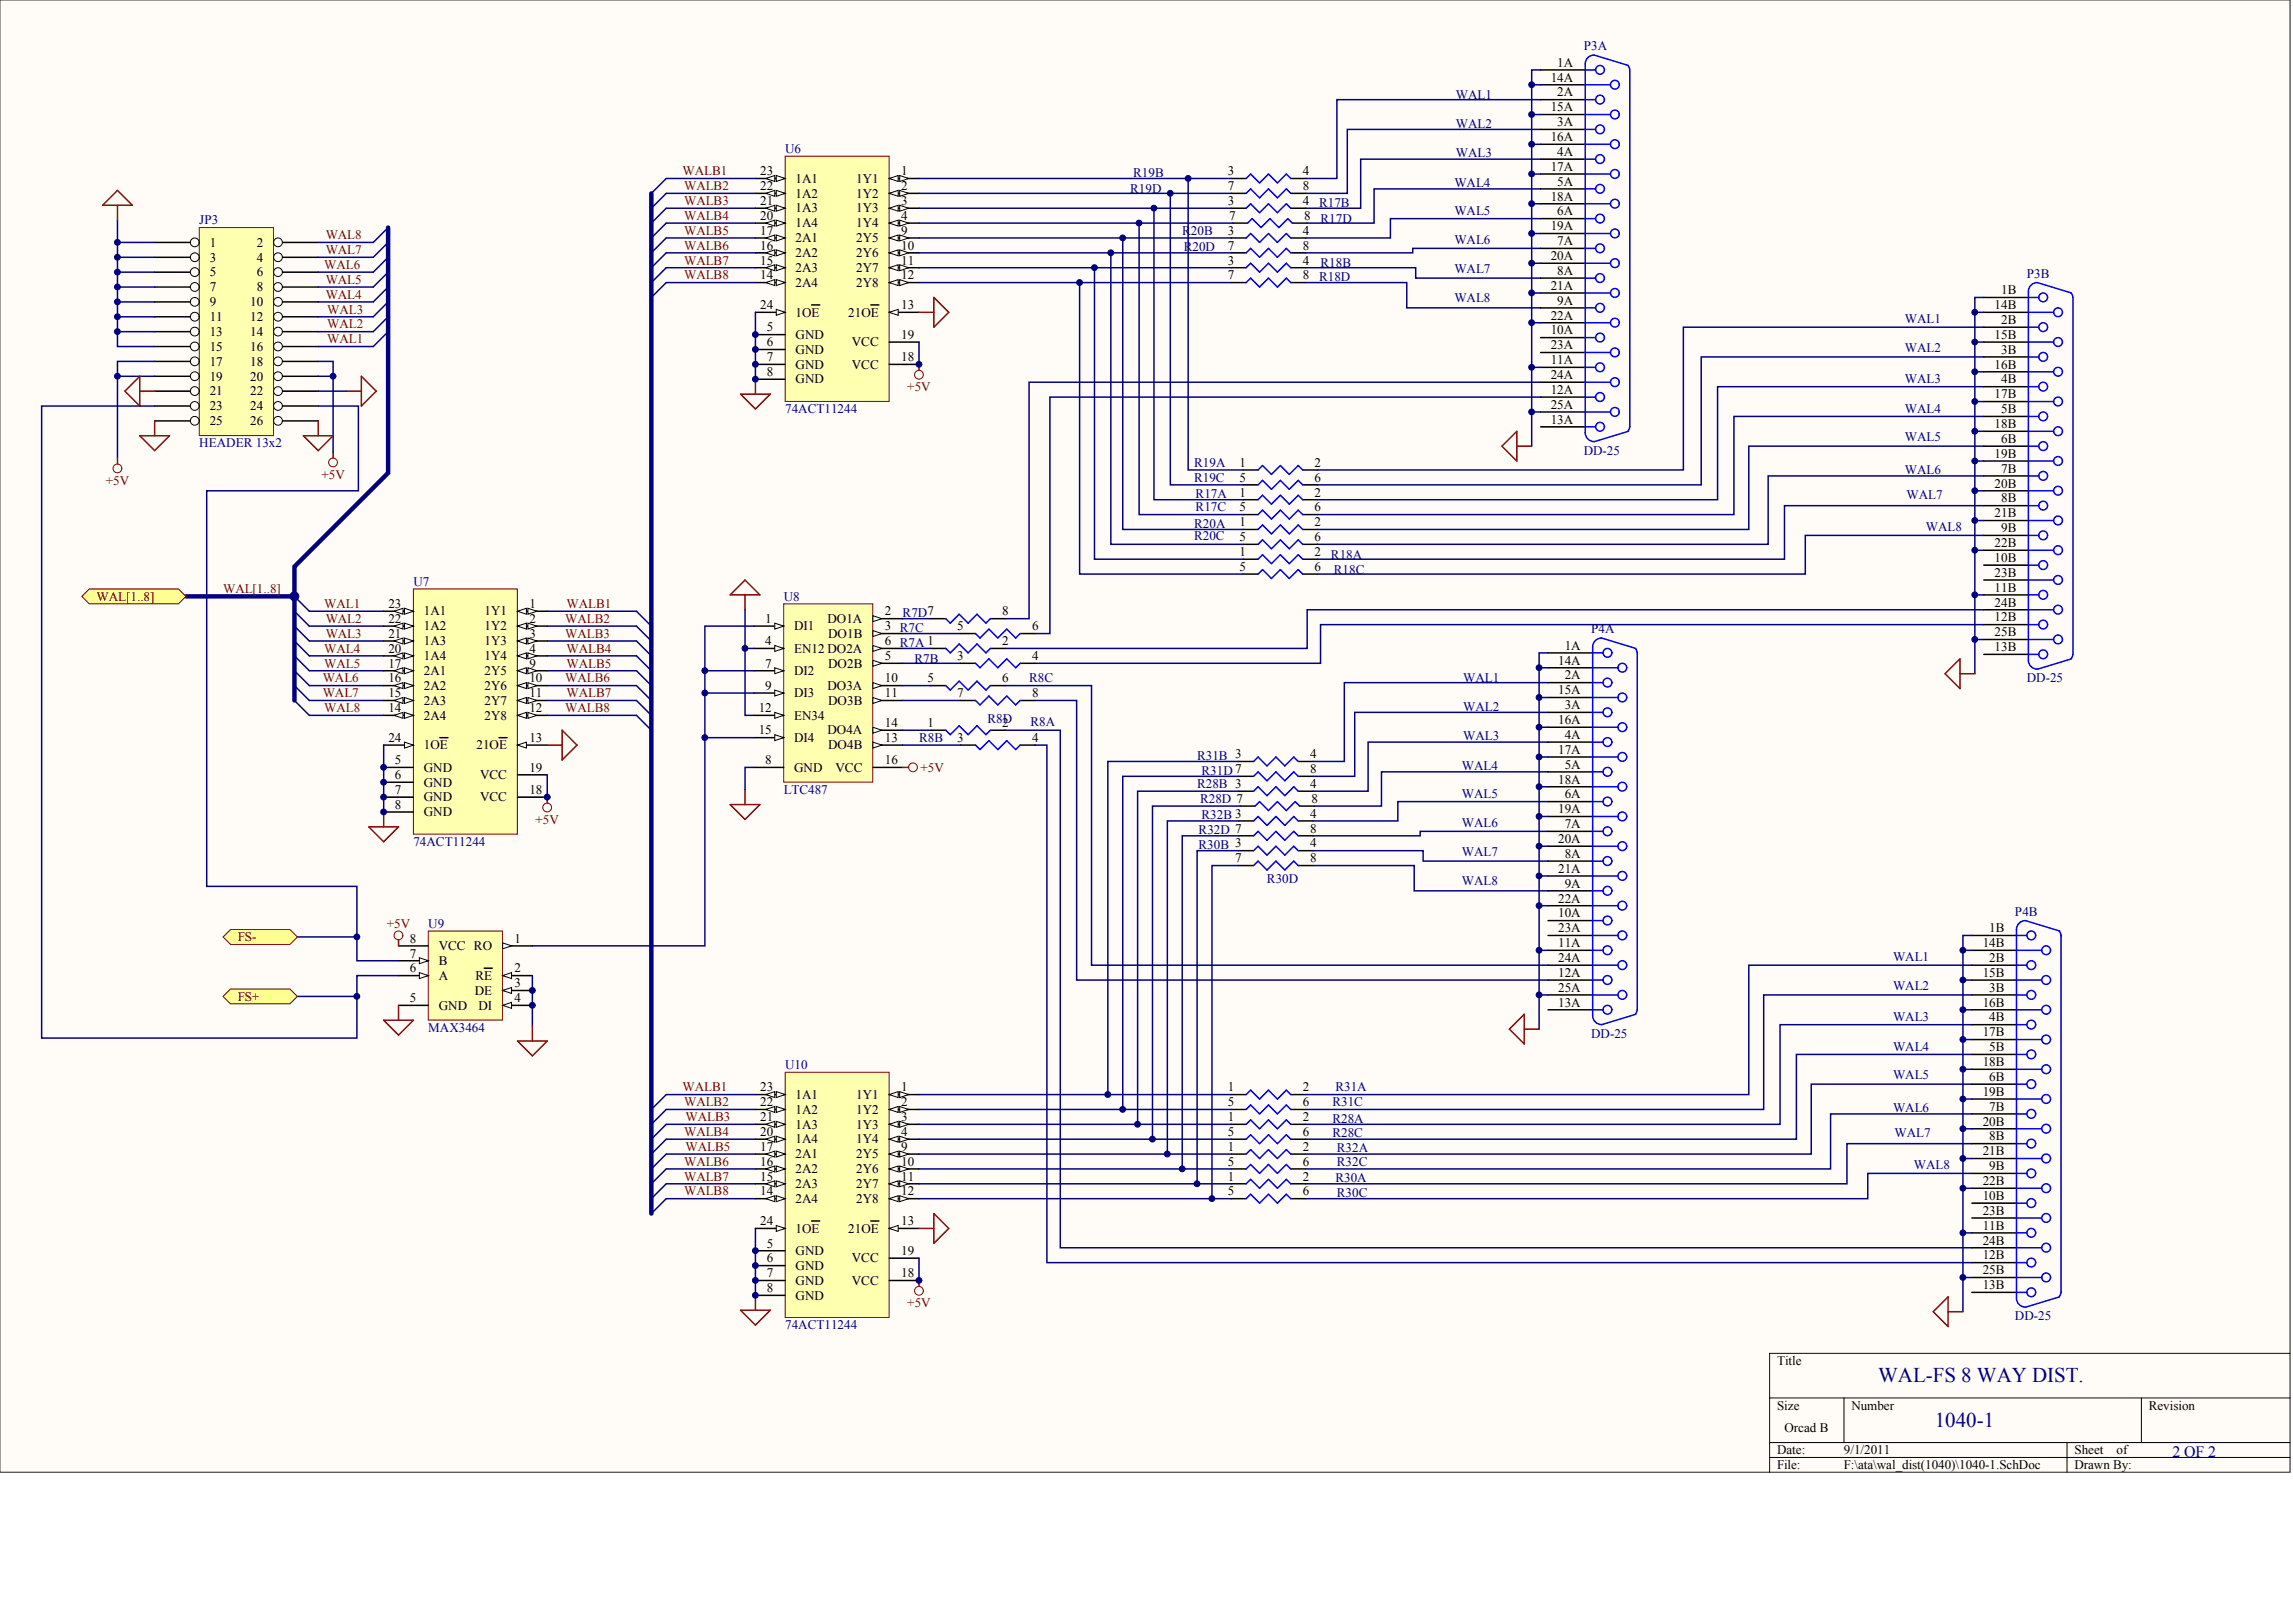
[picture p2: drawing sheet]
<svg xmlns="http://www.w3.org/2000/svg" width="840mm" height="594mm" viewBox="0 0 840 594" stroke-linecap="round" stroke-linejoin="round" font-family="sans-serif">
<defs><g id="words">
<g font-size="7.7" fill="#000080">
<text x="687.7" y="506">WAL-FS 8 WAY DIST.</text>
<text x="708.4" y="522.4">1040-1</text>
</g>
<text font-size="5.8" fill="#000080" x="795.5" y="533.3">2 OF 2</text>
<g font-size="4.8" fill="#000080">
<text x="579.9" y="18.4">P3A</text>
<text x="533.1" y="36.4">WAL1</text>
<text x="533.1" y="46.7">WAL2</text>
<text x="287.5" y="56">U6</text>
<text x="533.1" y="57.6">WAL3</text>
<text x="414.9" y="64.7">R19B</text>
<text x="413.8" y="70.7">R19D</text>
<text x="532.5" y="68.5">WAL4</text>
<text x="483" y="75.6">R17B</text>
<text x="73" y="82.1">JP3</text>
<text x="483.5" y="81.6">R17D</text>
<text x="532.5" y="78.9">WAL5</text>
<text x="432.9" y="85.9">R20B</text>
<text x="532.5" y="89.2">WAL6</text>
<text x="433.4" y="91.9">R20D</text>
<text x="483.5" y="97.9">R18B</text>
<text x="532.5" y="100.1">WAL7</text>
<text x="742.2" y="101.7">P3B</text>
<text x="483" y="102.8">R18D</text>
<text x="532.5" y="110.4">WAL8</text>
<text x="697.5" y="118">WAL1</text>
<text x="697.5" y="128.9">WAL2</text>
<text x="697.5" y="140.4">WAL3</text>
<text x="287.5" y="151.3">74ACT11244</text>
<text x="697.5" y="151.3">WAL4</text>
<text x="697.5" y="161.6">WAL5</text>
<text x="73" y="163.8">HEADER 13x2</text>
<text x="579.9" y="166.5">DD-25</text>
<text x="437.2" y="170.9">R19A</text>
<text x="697.5" y="173.6">WAL6</text>
<text x="437.2" y="176.3">R19C</text>
<text x="437.8" y="182.3">R17A</text>
<text x="698.1" y="182.8">WAL7</text>
<text x="437.8" y="187.2">R17C</text>
<text x="437.2" y="193.2">R20A</text>
<text x="437.2" y="197.5">R20C</text>
<text x="705.1" y="194.3">WAL8</text>
<text x="487.3" y="204.6">R18A</text>
<text x="151.4" y="214.4">U7</text>
<text x="488.4" y="210">R18C</text>
<text x="287" y="219.8">U8</text>
<text x="330.5" y="225.8">R7D7</text>
<text x="582.6" y="231.8">P4A</text>
<text x="334.9" y="242.7">R7B</text>
<text x="376.8" y="249.8">R8C</text>
<text x="535.8" y="249.8">WAL1</text>
<text x="742.2" y="249.8">DD-25</text>
<text x="535.8" y="260.1">WAL2</text>
<text x="361.6" y="264.5">R8D</text>
<text x="377.3" y="265.6">R8A</text>
<text x="336.5" y="271.6">R8B</text>
<text x="535.8" y="271">WAL3</text>
<text x="438.3" y="278.1">R31B 3</text>
<text x="535.3" y="281.9">WAL4</text>
<text x="440" y="283.5">R31D 7</text>
<text x="287" y="290.6">LTC487</text>
<text x="438.3" y="288.4">R28B 3</text>
<text x="439.4" y="293.9">R28D 7</text>
<text x="535.3" y="292.2">WAL5</text>
<text x="440" y="299.9">R32B 3</text>
<text x="438.9" y="305.3">R32D 7</text>
<text x="535.3" y="302.6">WAL6</text>
<text x="151.4" y="309.7">74ACT11244</text>
<text x="438.9" y="310.8">R30B 3</text>
<text x="535.3" y="313.5">WAL7</text>
<text x="463.9" y="323.3">R30D</text>
<text x="535.3" y="323.8">WAL8</text>
<text x="737.8" y="335.2">P4B</text>
<text x="156.8" y="339.6">U9</text>
<text x="693.2" y="351.6">WAL1</text>
<text x="693.2" y="362.5">WAL2</text>
<text x="156.8" y="377.7">MAX3464</text>
<text x="693.2" y="373.9">WAL3</text>
<text x="582.6" y="379.9">DD-25</text>
<text x="693.2" y="384.8">WAL4</text>
<text x="287.5" y="391.3">U10</text>
<text x="693.2" y="395.1">WAL5</text>
<text x="489" y="399.5">R31A</text>
<text x="487.9" y="404.9">R31C</text>
<text x="693.2" y="407.1">WAL6</text>
<text x="487.9" y="410.9">R28A</text>
<text x="487.9" y="416.4">R28C</text>
<text x="693.7" y="416.4">WAL7</text>
<text x="489.5" y="421.8">R32A</text>
<text x="489.5" y="426.7">R32C</text>
<text x="700.8" y="427.8">WAL8</text>
<text x="489" y="432.7">R30A</text>
<text x="489.5" y="438.1">R30C</text>
<text x="737.8" y="483.3">DD-25</text>
<text x="287.5" y="486.6">74ACT11244</text>
</g>
<g font-size="4.8">
<text x="567.8" y="29.9">14A</text>
<text x="570.2" y="24.4">1A</text>
<text x="570.2" y="35.3">2A</text>
<text x="567.8" y="40.7">15A</text>
<text x="570.2" y="46.2">3A</text>
<text x="567.8" y="51.6">16A</text>
<text x="570.2" y="57.1">4A</text>
<text x="278.4" y="64.2">23</text>
<text x="330" y="64.2">1</text>
<text x="449.5" y="64.2">3</text>
<text x="477" y="64.2">4</text>
<text x="567.8" y="62.5">17A</text>
<text x="278.4" y="69.6">22</text>
<text x="291.3" y="66.9">1A1</text>
<text x="313.5" y="66.9">1Y1</text>
<text x="330" y="69.6">2</text>
<text x="449.5" y="69.6">7</text>
<text x="477" y="69.6">8</text>
<text x="570.2" y="68">5A</text>
<text x="278.4" y="75">21</text>
<text x="291.3" y="72.3">1A2</text>
<text x="291.3" y="77.8">1A3</text>
<text x="313.5" y="72.3">1Y2</text>
<text x="313.5" y="77.8">1Y3</text>
<text x="330" y="75">3</text>
<text x="449.5" y="75">3</text>
<text x="477" y="75">4</text>
<text x="567.8" y="73.4">18A</text>
<text x="278.4" y="80.5">20</text>
<text x="291.3" y="83.2">1A4</text>
<text x="313.5" y="83.2">1Y4</text>
<text x="330" y="80.5">4</text>
<text x="450.1" y="80.5">7</text>
<text x="477.5" y="80.5">8</text>
<text x="570.2" y="78.9">6A</text>
<text x="278.4" y="85.9">17</text>
<text x="291.3" y="88.7">2A1</text>
<text x="313.5" y="88.7">2Y5</text>
<text x="330" y="85.9">9</text>
<text x="449.5" y="85.9">3</text>
<text x="477" y="85.9">4</text>
<text x="567.8" y="84.3">19A</text>
<text x="570.2" y="89.7">7A</text>
<text x="76.8" y="90.3">1</text>
<text x="76.8" y="95.7">3</text>
<text x="94" y="90.3">2</text>
<text x="94" y="95.7">4</text>
<text x="278.4" y="91.4">16</text>
<text x="291.3" y="94.1">2A2</text>
<text x="313.5" y="94.1">2Y6</text>
<text x="330" y="91.4">10</text>
<text x="449.5" y="91.4">7</text>
<text x="477" y="91.4">8</text>
<text x="567.8" y="95.2">20A</text>
<text x="76.8" y="101.2">5</text>
<text x="94" y="101.2">6</text>
<text x="278.4" y="96.8">15</text>
<text x="291.3" y="99.5">2A3</text>
<text x="313.5" y="99.5">2Y7</text>
<text x="330" y="96.8">11</text>
<text x="449.5" y="96.8">3</text>
<text x="477" y="96.8">4</text>
<text x="570.2" y="100.6">8A</text>
<text x="76.8" y="106.6">7</text>
<text x="94" y="106.6">8</text>
<text x="278.4" y="102.3">14</text>
<text x="291.3" y="105">2A4</text>
<text x="313.5" y="105">2Y8</text>
<text x="330" y="102.3">12</text>
<text x="449.5" y="102.3">7</text>
<text x="477" y="102.3">8</text>
<text x="567.8" y="106.1">21A</text>
<text x="732.7" y="107.7">1B</text>
<text x="76.8" y="112.1">9</text>
<text x="91.6" y="112.1">10</text>
<text x="278.4" y="113.1">24</text>
<text x="330" y="113.1">13</text>
<text x="570.2" y="111.5">9A</text>
<text x="730.4" y="113.1">14B</text>
<text x="76.8" y="117.5">11</text>
<text x="91.6" y="117.5">12</text>
<text x="291.3" y="115.9">1OE</text>
<text x="310.6" y="115.9">21OE</text>
<text x="567.8" y="117">22A</text>
<text x="732.7" y="118.6">2B</text>
<text x="76.8" y="122.9">13</text>
<text x="91.6" y="122.9">14</text>
<text x="280.8" y="121.3">5</text>
<text x="291.3" y="124">GND</text>
<text x="330" y="124">19</text>
<text x="567.8" y="122.4">10A</text>
<text x="730.4" y="124">15B</text>
<text x="76.8" y="128.4">15</text>
<text x="91.6" y="128.4">16</text>
<text x="280.8" y="126.8">6</text>
<text x="291.3" y="129.5">GND</text>
<text x="311.9" y="126.8">VCC</text>
<text x="567.8" y="127.8">23A</text>
<text x="732.7" y="129.5">3B</text>
<text x="76.8" y="133.8">17</text>
<text x="91.6" y="133.8">18</text>
<text x="280.8" y="132.2">7</text>
<text x="280.8" y="137.6">8</text>
<text x="291.3" y="134.9">GND</text>
<text x="311.9" y="134.9">VCC</text>
<text x="330" y="132.2">18</text>
<text x="567.8" y="133.3">11A</text>
<text x="730.4" y="134.9">16B</text>
<text x="76.8" y="139.3">19</text>
<text x="91.6" y="139.3">20</text>
<text x="291.3" y="140.4">GND</text>
<text x="567.8" y="138.7">24A</text>
<text x="732.7" y="140.4">4B</text>
<text x="76.8" y="144.7">21</text>
<text x="91.6" y="144.7">22</text>
<text x="567.8" y="149.6">25A</text>
<text x="567.8" y="144.2">12A</text>
<text x="730.4" y="145.8">17B</text>
<text x="76.8" y="150.2">23</text>
<text x="76.8" y="155.6">25</text>
<text x="91.6" y="150.2">24</text>
<text x="91.6" y="155.6">26</text>
<text x="567.8" y="155.1">13A</text>
<text x="732.7" y="151.3">5B</text>
<text x="730.4" y="156.7">18B</text>
<text x="730.4" y="167.6">19B</text>
<text x="732.7" y="162.1">6B</text>
<text x="453.9" y="170.9">1</text>
<text x="481.3" y="170.9">2</text>
<text x="732.7" y="173">7B</text>
<text x="453.9" y="176.3">5</text>
<text x="481.3" y="176.3">6</text>
<text x="730.4" y="178.5">20B</text>
<text x="453.9" y="181.7">1</text>
<text x="481.3" y="181.7">2</text>
<text x="732.7" y="183.9">8B</text>
<text x="453.9" y="187.2">5</text>
<text x="481.3" y="187.2">6</text>
<text x="730.4" y="189.4">21B</text>
<text x="453.9" y="192.6">1</text>
<text x="481.3" y="192.6">2</text>
<text x="732.7" y="194.8">9B</text>
<text x="453.9" y="203.5">1</text>
<text x="453.9" y="198.1">5</text>
<text x="481.3" y="203.5">2</text>
<text x="481.3" y="198.1">6</text>
<text x="730.4" y="200.2">22B</text>
<text x="453.9" y="209">5</text>
<text x="481.3" y="209">6</text>
<text x="730.4" y="205.7">10B</text>
<text x="730.4" y="211.1">23B</text>
<text x="730.4" y="216.6">11B</text>
<text x="142.2" y="222.6">23</text>
<text x="155.2" y="225.3">1A1</text>
<text x="177.4" y="225.3">1Y1</text>
<text x="193.8" y="222.6">1</text>
<text x="324" y="225.3">2</text>
<text x="367" y="225.3">8</text>
<text x="730.4" y="227.5">12B</text>
<text x="730.4" y="222">24B</text>
<text x="142.2" y="228">22</text>
<text x="142.2" y="233.5">21</text>
<text x="155.2" y="230.7">1A2</text>
<text x="177.4" y="230.7">1Y2</text>
<text x="193.8" y="228">2</text>
<text x="193.8" y="233.5">3</text>
<text x="280.2" y="228">1</text>
<text x="290.8" y="230.7">DI1</text>
<text x="303" y="228">DO1A</text>
<text x="303.2" y="233.5">DO1B</text>
<text x="324" y="230.7">3 R7C</text>
<text x="350.4" y="230.7">5</text>
<text x="377.9" y="230.7">6</text>
<text x="730.4" y="232.9">25B</text>
<text x="142.2" y="238.9">20</text>
<text x="155.2" y="236.2">1A3</text>
<text x="177.4" y="236.2">1Y3</text>
<text x="193.8" y="238.9">4</text>
<text x="280.2" y="236.2">4</text>
<text x="290.8" y="238.9">EN12 DO2A</text>
<text x="324" y="236.2">6 R7A 1</text>
<text x="367" y="236.2">2</text>
<text x="572.9" y="237.8">1A</text>
<text x="730.4" y="238.4">13B</text>
<text x="142.2" y="244.3">17</text>
<text x="155.2" y="241.6">1A4</text>
<text x="177.4" y="241.6">1Y4</text>
<text x="193.8" y="244.3">9</text>
<text x="280.2" y="244.3">7</text>
<text x="303.2" y="244.3">DO2B</text>
<text x="324" y="241.6">5</text>
<text x="350.4" y="241.6">3</text>
<text x="377.9" y="241.6">4</text>
<text x="570.5" y="243.3">14A</text>
<text x="142.2" y="249.8">16</text>
<text x="155.2" y="247.1">2A1</text>
<text x="177.4" y="247.1">2Y5</text>
<text x="193.8" y="249.8">10</text>
<text x="290.8" y="247.1">DI2</text>
<text x="324" y="249.8">10</text>
<text x="339.6" y="249.8">5</text>
<text x="367" y="249.8">6</text>
<text x="572.9" y="248.7">2A</text>
<text x="142.2" y="255.2">15</text>
<text x="155.2" y="252.5">2A2</text>
<text x="155.2" y="257.9">2A3</text>
<text x="177.4" y="252.5">2Y6</text>
<text x="177.4" y="257.9">2Y7</text>
<text x="193.8" y="255.2">11</text>
<text x="280.2" y="252.5">9</text>
<text x="290.8" y="255.2">DI3</text>
<text x="303" y="252.5">DO3A</text>
<text x="303.2" y="257.9">DO3B</text>
<text x="324" y="255.2">11</text>
<text x="350.4" y="255.2">7</text>
<text x="377.9" y="255.2">8</text>
<text x="570.5" y="254.1">15A</text>
<text x="142.2" y="260.7">14</text>
<text x="155.2" y="263.4">2A4</text>
<text x="177.4" y="263.4">2Y8</text>
<text x="193.8" y="260.7">12</text>
<text x="277.8" y="260.7">12</text>
<text x="290.8" y="263.4">EN34</text>
<text x="572.9" y="259.6">3A</text>
<text x="277.8" y="268.8">15</text>
<text x="303" y="268.8">DO4A</text>
<text x="324" y="266.1">14</text>
<text x="339.6" y="266.1">1</text>
<text x="367" y="266.1">2</text>
<text x="570.5" y="265">16A</text>
<text x="142.2" y="271.6">24</text>
<text x="155.2" y="274.3">1OE</text>
<text x="174.5" y="274.3">21OE</text>
<text x="193.8" y="271.6">13</text>
<text x="290.8" y="271.6">DI4</text>
<text x="303.2" y="274.3">DO4B</text>
<text x="324" y="271.6">13</text>
<text x="350.4" y="271.6">3</text>
<text x="377.9" y="271.6">4</text>
<text x="570.5" y="275.9">17A</text>
<text x="572.9" y="270.5">4A</text>
<text x="144.6" y="279.7">5</text>
<text x="280.2" y="279.7">8</text>
<text x="324" y="279.7">16</text>
<text x="479.7" y="277.5">4</text>
<text x="572.9" y="281.4">5A</text>
<text x="144.6" y="285.2">6</text>
<text x="155.2" y="282.4">GND</text>
<text x="155.2" y="287.9">GND</text>
<text x="175.8" y="285.2">VCC</text>
<text x="193.8" y="282.4">19</text>
<text x="290.8" y="282.4">GND</text>
<text x="305.9" y="282.4">VCC</text>
<text x="479.7" y="283">8</text>
<text x="570.5" y="286.8">18A</text>
<text x="144.6" y="290.6">7</text>
<text x="155.2" y="293.3">GND</text>
<text x="175.8" y="293.3">VCC</text>
<text x="193.8" y="290.6">18</text>
<text x="479.7" y="288.4">4</text>
<text x="480.3" y="293.9">8</text>
<text x="572.9" y="292.2">6A</text>
<text x="144.6" y="296.1">8</text>
<text x="155.2" y="298.8">GND</text>
<text x="479.7" y="299.3">4</text>
<text x="570.5" y="297.7">19A</text>
<text x="479.7" y="304.8">8</text>
<text x="572.9" y="303.1">7A</text>
<text x="479.7" y="310.2">4</text>
<text x="570.5" y="308.6">20A</text>
<text x="452.3" y="315.7">7</text>
<text x="479.7" y="315.7">8</text>
<text x="572.9" y="314">8A</text>
<text x="570.5" y="319.5">21A</text>
<text x="572.9" y="324.9">9A</text>
<text x="570.5" y="335.8">10A</text>
<text x="570.5" y="330.3">22A</text>
<text x="570.5" y="341.2">23A</text>
<text x="728.4" y="341.2">1B</text>
<text x="150.1" y="345">8</text>
<text x="160.6" y="347.8">VCC RO</text>
<text x="188.4" y="345">1</text>
<text x="570.5" y="346.7">11A</text>
<text x="726" y="346.7">14B</text>
<text x="150.1" y="350.5">7</text>
<text x="160.6" y="353.2">B</text>
<text x="570.5" y="352.1">24A</text>
<text x="728.4" y="352.1">2B</text>
<text x="150.1" y="355.9">6</text>
<text x="160.6" y="358.7">A</text>
<text x="174.1" y="358.7">RE</text>
<text x="188.4" y="355.9">2</text>
<text x="570.5" y="357.6">12A</text>
<text x="726" y="357.6">15B</text>
<text x="173.8" y="364.1">DE</text>
<text x="188.4" y="361.4">3</text>
<text x="570.5" y="363">25A</text>
<text x="728.4" y="363">3B</text>
<text x="150.1" y="366.8">5</text>
<text x="160.6" y="369.5">GND</text>
<text x="175.2" y="369.5">DI</text>
<text x="188.4" y="366.8">4</text>
<text x="570.5" y="368.5">13A</text>
<text x="726" y="368.5">16B</text>
<text x="728.4" y="373.9">4B</text>
<text x="726" y="379.3">17B</text>
<text x="728.4" y="384.8">5B</text>
<text x="726" y="390.2">18B</text>
<text x="728.4" y="395.7">6B</text>
<text x="278.4" y="399.5">23</text>
<text x="330" y="399.5">1</text>
<text x="449.5" y="399.5">1</text>
<text x="477" y="399.5">2</text>
<text x="726" y="401.1">19B</text>
<text x="278.4" y="404.9">22</text>
<text x="291.3" y="402.2">1A1</text>
<text x="291.3" y="407.6">1A2</text>
<text x="313.5" y="402.2">1Y1</text>
<text x="313.5" y="407.6">1Y2</text>
<text x="330" y="404.9">2</text>
<text x="449.5" y="404.9">5</text>
<text x="477" y="404.9">6</text>
<text x="728.4" y="406.6">7B</text>
<text x="278.4" y="410.4">21</text>
<text x="291.3" y="413.1">1A3</text>
<text x="313.5" y="413.1">1Y3</text>
<text x="330" y="410.4">3</text>
<text x="449.5" y="410.4">1</text>
<text x="477" y="410.4">2</text>
<text x="726" y="412">20B</text>
<text x="278.4" y="415.8">20</text>
<text x="291.3" y="418.5">1A4</text>
<text x="313.5" y="418.5">1Y4</text>
<text x="330" y="415.8">4</text>
<text x="449.5" y="415.8">5</text>
<text x="477" y="415.8">6</text>
<text x="728.4" y="417.4">8B</text>
<text x="278.4" y="421.3">17</text>
<text x="291.3" y="424">2A1</text>
<text x="313.5" y="424">2Y5</text>
<text x="330" y="421.3">9</text>
<text x="449.5" y="421.3">1</text>
<text x="477" y="421.3">2</text>
<text x="726" y="422.9">21B</text>
<text x="278.4" y="426.7">16</text>
<text x="291.3" y="429.4">2A2</text>
<text x="313.5" y="429.4">2Y6</text>
<text x="330" y="426.7">10</text>
<text x="449.5" y="426.7">5</text>
<text x="477" y="426.7">6</text>
<text x="728.4" y="428.3">9B</text>
<text x="278.4" y="432.1">15</text>
<text x="278.4" y="437.6">14</text>
<text x="291.3" y="434.9">2A3</text>
<text x="313.5" y="434.9">2Y7</text>
<text x="330" y="432.1">11</text>
<text x="330" y="437.6">12</text>
<text x="449.5" y="432.1">1</text>
<text x="449.5" y="437.6">5</text>
<text x="477" y="432.1">2</text>
<text x="477" y="437.6">6</text>
<text x="726" y="433.8">22B</text>
<text x="291.3" y="440.3">2A4</text>
<text x="313.5" y="440.3">2Y8</text>
<text x="726" y="439.2">10B</text>
<text x="278.4" y="448.5">24</text>
<text x="330" y="448.5">13</text>
<text x="726" y="444.7">23B</text>
<text x="291.3" y="451.2">1OE</text>
<text x="310.6" y="451.2">21OE</text>
<text x="726" y="455.6">24B</text>
<text x="726" y="450.1">11B</text>
<text x="280.8" y="456.6">5</text>
<text x="291.3" y="459.4">GND</text>
<text x="330" y="459.4">19</text>
<text x="726" y="461">12B</text>
<text x="280.8" y="462.1">6</text>
<text x="280.8" y="467.5">7</text>
<text x="291.3" y="464.8">GND</text>
<text x="311.9" y="462.1">VCC</text>
<text x="330" y="467.5">18</text>
<text x="726" y="466.4">25B</text>
<text x="280.8" y="473">8</text>
<text x="291.3" y="470.2">GND</text>
<text x="311.9" y="470.2">VCC</text>
<text x="726" y="471.9">13B</text>
<text x="291.3" y="475.7">GND</text>
<text x="650.7" y="499.6">Title</text>
<text x="650.7" y="516">Size</text>
<text x="677.9" y="516">Number</text>
<text x="786.8" y="516">Revision</text>
<text x="653.4" y="524.1">Orcad B</text>
<text x="650.7" y="532.3">Date:</text>
<text x="675.2" y="532.3">9/1/2011</text>
<text x="759.6" y="532.3">Sheet</text>
<text x="775" y="532.3">of</text>
<text x="650.7" y="537.8">File:</text>
<text x="675.2" y="537.8">F:\ata\wal_dist(1040)\1040-1.SchDoc</text>
<text x="759.6" y="537.8">Drawn By:</text>
</g>
<g font-size="4.8" fill="#800000">
<text x="249.9" y="64.2">WALB1</text>
<text x="250.5" y="69.6">WALB2</text>
<text x="250.5" y="75">WALB3</text>
<text x="250.5" y="80.5">WALB4</text>
<text x="119.2" y="87.6">WAL8</text>
<text x="250.5" y="85.9">WALB5</text>
<text x="119.2" y="93">WAL7</text>
<text x="250.5" y="91.4">WALB6</text>
<text x="118.7" y="98.5">WAL6</text>
<text x="250.5" y="96.8">WALB7</text>
<text x="119.2" y="103.9">WAL5</text>
<text x="250.5" y="102.3">WALB8</text>
<text x="119.2" y="109.3">WAL4</text>
<text x="119.8" y="114.8">WAL3</text>
<text x="119.8" y="125.7">WAL1</text>
<text x="119.8" y="120.2">WAL2</text>
<text x="332.2" y="143.1">+5V</text>
<text x="38.7" y="177.4">+5V</text>
<text x="117.7" y="175.2">+5V</text>
<text x="35.4" y="219.8">WAL[1..8]</text>
<text x="81.7" y="217.1">WAL[1..8]</text>
<text x="118.7" y="222.6">WAL1</text>
<text x="207.5" y="222.6">WALB1</text>
<text x="119.2" y="228">WAL2</text>
<text x="119.2" y="233.5">WAL3</text>
<text x="206.9" y="228">WALB2</text>
<text x="206.9" y="233.5">WALB3</text>
<text x="118.7" y="238.9">WAL4</text>
<text x="207.5" y="238.9">WALB4</text>
<text x="118.7" y="244.3">WAL5</text>
<text x="207.5" y="244.3">WALB5</text>
<text x="118.2" y="249.8">WAL6</text>
<text x="206.9" y="249.8">WALB6</text>
<text x="118.2" y="255.2">WAL7</text>
<text x="207.5" y="255.2">WALB7</text>
<text x="118.7" y="260.7">WAL8</text>
<text x="206.9" y="260.7">WALB8</text>
<text x="337.1" y="282.4">+5V</text>
<text x="196.1" y="301.5">+5V</text>
<text x="141.6" y="339.6">+5V</text>
<text x="87.1" y="344.5">FS-</text>
<text x="87.1" y="366.3">FS+</text>
<text x="249.9" y="399.5">WALB1</text>
<text x="250.5" y="404.9">WALB2</text>
<text x="251" y="410.4">WALB3</text>
<text x="250.5" y="415.8">WALB4</text>
<text x="251" y="421.3">WALB5</text>
<text x="250.5" y="426.7">WALB6</text>
<text x="250.5" y="432.1">WALB7</text>
<text x="250.5" y="437.6">WALB8</text>
<text x="332.2" y="478.4">+5V</text>
</g>
</g></defs>
<path d="M0 0h838.5v538.9h-838.5z" fill="#fffcf8" stroke="#404040" stroke-width=".37"/>
<path d="M838.5 495.4h-190.5v43.5M648 511.7h190.5M675.2 511.7v16.3M784.1 511.7v16.3M648 528h190.5M648 533.5h190.5M756.9 528v10.9" fill="none" stroke="#000" stroke-width=".37"/>
<path d="M151.4 215.6h38v89.7h-38z" fill="#ffffb0" stroke="#800000" stroke-width=".37"/>
<path d="M140.5 223.7h10.9" fill="none" stroke="#000" stroke-width=".54"/>
<g fill="#fffcf8" stroke="#000" stroke-width=".37">
<path d="M148.1 222.7l3.3 1-3.3 1.1z"/>
<path d="M144.3 223.7l3.3-1v2.1z"/>
</g>
<path d="M140.5 229.2h10.9" fill="none" stroke="#000" stroke-width=".54"/>
<g fill="#fffcf8" stroke="#000" stroke-width=".37">
<path d="M148.1 228.1l3.3 1.1-3.3 1.1z"/>
<path d="M144.3 229.2l3.3-1.1v2.2z"/>
</g>
<path d="M140.5 234.6h10.9" fill="none" stroke="#000" stroke-width=".54"/>
<g fill="#fffcf8" stroke="#000" stroke-width=".37">
<path d="M148.1 233.5l3.3 1.1-3.3 1.1z"/>
<path d="M144.3 234.6l3.3-1.1v2.2z"/>
</g>
<path d="M140.5 240.1h10.9" fill="none" stroke="#000" stroke-width=".54"/>
<g fill="#fffcf8" stroke="#000" stroke-width=".37">
<path d="M148.1 239l3.3 1.1-3.3 1.1z"/>
<path d="M144.3 240.1l3.3-1.1v2.2z"/>
</g>
<path d="M140.5 245.5h10.9" fill="none" stroke="#000" stroke-width=".54"/>
<g fill="#fffcf8" stroke="#000" stroke-width=".37">
<path d="M148.1 244.4l3.3 1.1-3.3 1.1z"/>
<path d="M144.3 245.5l3.3-1.1v2.2z"/>
</g>
<path d="M140.5 251h10.9" fill="none" stroke="#000" stroke-width=".54"/>
<g fill="#fffcf8" stroke="#000" stroke-width=".37">
<path d="M148.1 249.9l3.3 1.1-3.3 1z"/>
<path d="M144.3 251l3.3-1.1v2.1z"/>
</g>
<path d="M140.5 256.4h10.9" fill="none" stroke="#000" stroke-width=".54"/>
<g fill="#fffcf8" stroke="#000" stroke-width=".37">
<path d="M148.1 255.3l3.3 1.1-3.3 1.1z"/>
<path d="M144.3 256.4l3.3-1.1v2.2z"/>
</g>
<path d="M140.5 261.8h10.9" fill="none" stroke="#000" stroke-width=".54"/>
<g fill="#fffcf8" stroke="#000" stroke-width=".37">
<path d="M148.1 260.8l3.3 1-3.3 1.1z"/>
<path d="M144.3 261.8l3.3-1v2.1z"/>
</g>
<path d="M189.5 223.7h10.9" fill="none" stroke="#000" stroke-width=".54"/>
<g fill="#fffcf8" stroke="#000" stroke-width=".37">
<path d="M189.5 223.7l3.3-1v2.1z"/>
<path d="M193.3 222.7l3.3 1-3.3 1.1z"/>
</g>
<path d="M189.5 229.2h10.9" fill="none" stroke="#000" stroke-width=".54"/>
<g fill="#fffcf8" stroke="#000" stroke-width=".37">
<path d="M189.5 229.2l3.3-1.1v2.2z"/>
<path d="M193.3 228.1l3.3 1.1-3.3 1.1z"/>
</g>
<path d="M189.5 234.6h10.9" fill="none" stroke="#000" stroke-width=".54"/>
<g fill="#fffcf8" stroke="#000" stroke-width=".37">
<path d="M189.5 234.6l3.3-1.1v2.2z"/>
<path d="M193.3 233.5l3.3 1.1-3.3 1.1z"/>
</g>
<path d="M189.5 240.1h10.9" fill="none" stroke="#000" stroke-width=".54"/>
<g fill="#fffcf8" stroke="#000" stroke-width=".37">
<path d="M189.5 240.1l3.3-1.1v2.2z"/>
<path d="M193.3 239l3.3 1.1-3.3 1.1z"/>
</g>
<path d="M189.5 245.5h10.9" fill="none" stroke="#000" stroke-width=".54"/>
<g fill="#fffcf8" stroke="#000" stroke-width=".37">
<path d="M189.5 245.5l3.3-1.1v2.2z"/>
<path d="M193.3 244.4l3.3 1.1-3.3 1.1z"/>
</g>
<path d="M189.5 251h10.9" fill="none" stroke="#000" stroke-width=".54"/>
<g fill="#fffcf8" stroke="#000" stroke-width=".37">
<path d="M189.5 251l3.3-1.1v2.1z"/>
<path d="M193.3 249.9l3.3 1.1-3.3 1z"/>
</g>
<path d="M189.5 256.4h10.9" fill="none" stroke="#000" stroke-width=".54"/>
<g fill="#fffcf8" stroke="#000" stroke-width=".37">
<path d="M189.5 256.4l3.3-1.1v2.2z"/>
<path d="M193.3 255.3l3.3 1.1-3.3 1.1z"/>
</g>
<path d="M189.5 261.8h10.9" fill="none" stroke="#000" stroke-width=".54"/>
<g fill="#fffcf8" stroke="#000" stroke-width=".37">
<path d="M189.5 261.8l3.3-1v2.1z"/>
<path d="M193.3 260.8l3.3 1-3.3 1.1z"/>
</g>
<path d="M140.5 272.7h10.9" fill="none" stroke="#000" stroke-width=".54"/>
<path d="M148.1 271.6l3.3 1.1-3.3 1.1z" fill="#fffcf8" stroke="#000" stroke-width=".37"/>
<path d="M161.1 270h2.9M189.5 272.7h10.9" fill="none" stroke="#000" stroke-width=".54"/>
<path d="M189.5 272.7l3.3-1.1v2.2z" fill="#fffcf8" stroke="#000" stroke-width=".37"/>
<path d="M182.7 270h3M140.5 280.9h10.9M140.5 286.3h10.9M140.5 291.8h10.9M140.5 297.2h10.9M189.5 291.8h10.9M189.5 283.6h10.9" fill="none" stroke="#000" stroke-width=".54"/>
<path d="M287.5 57.2h38.1v89.7h-38.1z" fill="#ffffb0" stroke="#800000" stroke-width=".37"/>
<path d="M276.6 65.3h10.9" fill="none" stroke="#000" stroke-width=".54"/>
<g fill="#fffcf8" stroke="#000" stroke-width=".37">
<path d="M284.2 64.2l3.3 1.1-3.3 1.1z"/>
<path d="M280.4 65.3l3.3-1.1v2.2z"/>
</g>
<path d="M276.6 70.8h10.9" fill="none" stroke="#000" stroke-width=".54"/>
<g fill="#fffcf8" stroke="#000" stroke-width=".37">
<path d="M284.2 69.7l3.3 1.1-3.3 1.1z"/>
<path d="M280.4 70.8l3.3-1.1v2.2z"/>
</g>
<path d="M276.6 76.2h10.9" fill="none" stroke="#000" stroke-width=".54"/>
<g fill="#fffcf8" stroke="#000" stroke-width=".37">
<path d="M284.2 75.1l3.3 1.1-3.3 1.1z"/>
<path d="M280.4 76.2l3.3-1.1v2.2z"/>
</g>
<path d="M276.6 81.7h10.9" fill="none" stroke="#000" stroke-width=".54"/>
<g fill="#fffcf8" stroke="#000" stroke-width=".37">
<path d="M284.2 80.6l3.3 1.1-3.3 1.1z"/>
<path d="M280.4 81.7l3.3-1.1v2.2z"/>
</g>
<path d="M276.6 87.1h10.9" fill="none" stroke="#000" stroke-width=".54"/>
<g fill="#fffcf8" stroke="#000" stroke-width=".37">
<path d="M284.2 86l3.3 1.1-3.3 1.1z"/>
<path d="M280.4 87.1l3.3-1.1v2.2z"/>
</g>
<path d="M276.6 92.6h10.9" fill="none" stroke="#000" stroke-width=".54"/>
<g fill="#fffcf8" stroke="#000" stroke-width=".37">
<path d="M284.2 91.5l3.3 1.1-3.3 1z"/>
<path d="M280.4 92.6l3.3-1.1v2.1z"/>
</g>
<path d="M276.6 98h10.9" fill="none" stroke="#000" stroke-width=".54"/>
<g fill="#fffcf8" stroke="#000" stroke-width=".37">
<path d="M284.2 96.9l3.3 1.1-3.3 1.1z"/>
<path d="M280.4 98l3.3-1.1v2.2z"/>
</g>
<path d="M276.6 103.4h10.9" fill="none" stroke="#000" stroke-width=".54"/>
<g fill="#fffcf8" stroke="#000" stroke-width=".37">
<path d="M284.2 102.3l3.3 1.1-3.3 1.1z"/>
<path d="M280.4 103.4l3.3-1.1v2.2z"/>
</g>
<path d="M325.6 65.3h10.9" fill="none" stroke="#000" stroke-width=".54"/>
<g fill="#fffcf8" stroke="#000" stroke-width=".37">
<path d="M325.6 65.3l3.3-1.1v2.2z"/>
<path d="M329.4 64.2l3.3 1.1-3.3 1.1z"/>
</g>
<path d="M325.6 70.8h10.9" fill="none" stroke="#000" stroke-width=".54"/>
<g fill="#fffcf8" stroke="#000" stroke-width=".37">
<path d="M325.6 70.8l3.3-1.1v2.2z"/>
<path d="M329.4 69.7l3.3 1.1-3.3 1.1z"/>
</g>
<path d="M325.6 76.2h10.9" fill="none" stroke="#000" stroke-width=".54"/>
<g fill="#fffcf8" stroke="#000" stroke-width=".37">
<path d="M325.6 76.2l3.3-1.1v2.2z"/>
<path d="M329.4 75.1l3.3 1.1-3.3 1.1z"/>
</g>
<path d="M325.6 81.7h10.9" fill="none" stroke="#000" stroke-width=".54"/>
<g fill="#fffcf8" stroke="#000" stroke-width=".37">
<path d="M325.6 81.7l3.3-1.1v2.2z"/>
<path d="M329.4 80.6l3.3 1.1-3.3 1.1z"/>
</g>
<path d="M325.6 87.1h10.9" fill="none" stroke="#000" stroke-width=".54"/>
<g fill="#fffcf8" stroke="#000" stroke-width=".37">
<path d="M325.6 87.1l3.3-1.1v2.2z"/>
<path d="M329.4 86l3.3 1.1-3.3 1.1z"/>
</g>
<path d="M325.6 92.6h10.9" fill="none" stroke="#000" stroke-width=".54"/>
<g fill="#fffcf8" stroke="#000" stroke-width=".37">
<path d="M325.6 92.6l3.3-1.1v2.1z"/>
<path d="M329.4 91.5l3.3 1.1-3.3 1z"/>
</g>
<path d="M325.6 98h10.9" fill="none" stroke="#000" stroke-width=".54"/>
<g fill="#fffcf8" stroke="#000" stroke-width=".37">
<path d="M325.6 98l3.3-1.1v2.2z"/>
<path d="M329.4 96.9l3.3 1.1-3.3 1.1z"/>
</g>
<path d="M325.6 103.4h10.9" fill="none" stroke="#000" stroke-width=".54"/>
<g fill="#fffcf8" stroke="#000" stroke-width=".37">
<path d="M325.6 103.4l3.3-1.1v2.2z"/>
<path d="M329.4 102.3l3.3 1.1-3.3 1.1z"/>
</g>
<path d="M276.6 114.3h10.9" fill="none" stroke="#000" stroke-width=".54"/>
<path d="M284.2 113.2l3.3 1.1-3.3 1.1z" fill="#fffcf8" stroke="#000" stroke-width=".37"/>
<path d="M297.2 111.6h2.9M325.6 114.3h10.9" fill="none" stroke="#000" stroke-width=".54"/>
<path d="M325.6 114.3l3.3-1.1v2.2z" fill="#fffcf8" stroke="#000" stroke-width=".37"/>
<path d="M318.9 111.6h2.9M276.6 122.5h10.9M276.6 127.9h10.9M276.6 133.4h10.9M276.6 138.8h10.9M325.6 133.4h10.9M325.6 125.2h10.9" fill="none" stroke="#000" stroke-width=".54"/>
<path d="M287.5 392.5h38.1v89.8h-38.1z" fill="#ffffb0" stroke="#800000" stroke-width=".37"/>
<path d="M276.6 400.7h10.9" fill="none" stroke="#000" stroke-width=".54"/>
<g fill="#fffcf8" stroke="#000" stroke-width=".37">
<path d="M284.2 399.6l3.3 1.1-3.3 1z"/>
<path d="M280.4 400.7l3.3-1.1v2.1z"/>
</g>
<path d="M276.6 406.1h10.9" fill="none" stroke="#000" stroke-width=".54"/>
<g fill="#fffcf8" stroke="#000" stroke-width=".37">
<path d="M284.2 405l3.3 1.1-3.3 1.1z"/>
<path d="M280.4 406.1l3.3-1.1v2.2z"/>
</g>
<path d="M276.6 411.5h10.9" fill="none" stroke="#000" stroke-width=".54"/>
<g fill="#fffcf8" stroke="#000" stroke-width=".37">
<path d="M284.2 410.5l3.3 1-3.3 1.1z"/>
<path d="M280.4 411.5l3.3-1v2.1z"/>
</g>
<path d="M276.6 417h10.9" fill="none" stroke="#000" stroke-width=".54"/>
<g fill="#fffcf8" stroke="#000" stroke-width=".37">
<path d="M284.2 415.9l3.3 1.1-3.3 1.1z"/>
<path d="M280.4 417l3.3-1.1v2.2z"/>
</g>
<path d="M276.6 422.4h10.9" fill="none" stroke="#000" stroke-width=".54"/>
<g fill="#fffcf8" stroke="#000" stroke-width=".37">
<path d="M284.2 421.3l3.3 1.1-3.3 1.1z"/>
<path d="M280.4 422.4l3.3-1.1v2.2z"/>
</g>
<path d="M276.6 427.9h10.9" fill="none" stroke="#000" stroke-width=".54"/>
<g fill="#fffcf8" stroke="#000" stroke-width=".37">
<path d="M284.2 426.8l3.3 1.1-3.3 1.1z"/>
<path d="M280.4 427.9l3.3-1.1v2.2z"/>
</g>
<path d="M276.6 433.3h10.9" fill="none" stroke="#000" stroke-width=".54"/>
<g fill="#fffcf8" stroke="#000" stroke-width=".37">
<path d="M284.2 432.2l3.3 1.1-3.3 1.1z"/>
<path d="M280.4 433.3l3.3-1.1v2.2z"/>
</g>
<path d="M276.6 438.8h10.9" fill="none" stroke="#000" stroke-width=".54"/>
<g fill="#fffcf8" stroke="#000" stroke-width=".37">
<path d="M284.2 437.7l3.3 1.1-3.3 1.1z"/>
<path d="M280.4 438.8l3.3-1.1v2.2z"/>
</g>
<path d="M325.6 400.7h10.9" fill="none" stroke="#000" stroke-width=".54"/>
<g fill="#fffcf8" stroke="#000" stroke-width=".37">
<path d="M325.6 400.7l3.3-1.1v2.1z"/>
<path d="M329.4 399.6l3.3 1.1-3.3 1z"/>
</g>
<path d="M325.6 406.1h10.9" fill="none" stroke="#000" stroke-width=".54"/>
<g fill="#fffcf8" stroke="#000" stroke-width=".37">
<path d="M325.6 406.1l3.3-1.1v2.2z"/>
<path d="M329.4 405l3.3 1.1-3.3 1.1z"/>
</g>
<path d="M325.6 411.5h10.9" fill="none" stroke="#000" stroke-width=".54"/>
<g fill="#fffcf8" stroke="#000" stroke-width=".37">
<path d="M325.6 411.5l3.3-1v2.1z"/>
<path d="M329.4 410.5l3.3 1-3.3 1.1z"/>
</g>
<path d="M325.6 417h10.9" fill="none" stroke="#000" stroke-width=".54"/>
<g fill="#fffcf8" stroke="#000" stroke-width=".37">
<path d="M325.6 417l3.3-1.1v2.2z"/>
<path d="M329.4 415.9l3.3 1.1-3.3 1.1z"/>
</g>
<path d="M325.6 422.4h10.9" fill="none" stroke="#000" stroke-width=".54"/>
<g fill="#fffcf8" stroke="#000" stroke-width=".37">
<path d="M325.6 422.4l3.3-1.1v2.2z"/>
<path d="M329.4 421.3l3.3 1.1-3.3 1.1z"/>
</g>
<path d="M325.6 427.9h10.9" fill="none" stroke="#000" stroke-width=".54"/>
<g fill="#fffcf8" stroke="#000" stroke-width=".37">
<path d="M325.6 427.9l3.3-1.1v2.2z"/>
<path d="M329.4 426.8l3.3 1.1-3.3 1.1z"/>
</g>
<path d="M325.6 433.3h10.9" fill="none" stroke="#000" stroke-width=".54"/>
<g fill="#fffcf8" stroke="#000" stroke-width=".37">
<path d="M325.6 433.3l3.3-1.1v2.2z"/>
<path d="M329.4 432.2l3.3 1.1-3.3 1.1z"/>
</g>
<path d="M325.6 438.8h10.9" fill="none" stroke="#000" stroke-width=".54"/>
<g fill="#fffcf8" stroke="#000" stroke-width=".37">
<path d="M325.6 438.8l3.3-1.1v2.2z"/>
<path d="M329.4 437.7l3.3 1.1-3.3 1.1z"/>
</g>
<path d="M276.6 449.7h10.9" fill="none" stroke="#000" stroke-width=".54"/>
<path d="M284.2 448.6l3.3 1.1-3.3 1z" fill="#fffcf8" stroke="#000" stroke-width=".37"/>
<path d="M297.2 446.9h2.9M325.6 449.7h10.9" fill="none" stroke="#000" stroke-width=".54"/>
<path d="M325.6 449.7l3.3-1.1v2.1z" fill="#fffcf8" stroke="#000" stroke-width=".37"/>
<g fill="none" stroke="#000" stroke-width=".54">
<path d="M450.9 76.2h5.4M472.6 76.2h5.5M450.9 98h5.4M451.4 81.7h5.4M472.6 98h5.5M473.2 81.7h5.4M450.9 103.4h5.4M472.6 103.4h5.5M455.2 182.9h5.5M455.2 188.4h5.5M477 182.9h5.4M477 188.4h5.4"/>
<path d="M455.2 204.7h5.5M455.2 210.1h5.5M477 204.7h5.4M477 210.1h5.4M453.6 278.7h5.4M475.4 278.7h5.4M453.6 284.2h5.4M475.4 284.2h5.4M453.6 300.5h5.4M453.6 305.9h5.4M475.4 300.5h5.4M475.4 305.9h5.4"/>
<path d="M450.9 400.7h5.4M450.9 406.1h5.4M472.6 400.7h5.5M472.6 406.1h5.5M450.9 422.4h5.4M450.9 427.9h5.4M472.6 422.4h5.5M472.6 427.9h5.5M276.6 457.8h10.9M318.9 446.9h2.9M276.6 463.3h10.9M276.6 468.7h10.9"/>
<path d="M276.6 474.1h10.9M325.6 468.7h10.9M325.6 460.5h10.9"/>
</g>
<g fill="none" stroke="#000080" stroke-width=".54">
<path d="M564.1 36.5h-74.6v28.8h-11.4M564.1 47.4h-70.8v23.4h-15.2M564.1 58.3h-65.9v17.9h-20.1M276.6 65.3h-32.7l-5.4 5.5M276.6 70.8h-32.7l-5.4 5.4M276.6 76.2h-32.7l-5.4 5.5M336.5 65.3h114.4M336.5 70.8h114.4M336.5 76.2h114.4M564.1 69.1h-61v12.6h-24.5M276.6 81.7h-32.7l-5.4 5.4M276.6 87.1h-32.7l-5.4 5.5"/>
<path d="M276.6 92.6h-32.7l-5.4 5.4M276.6 98h-32.7l-5.4 5.4M336.5 81.7h114.9M336.5 87.1h114.4M336.5 92.6h114.4M336.5 98h114.4M478.1 98h40.3v3.8h45.7M564.1 80h-55v7.1h-31M564.1 90.9h-46.8v1.7h-39.2M276.6 103.4h-32.7l-5.4 5.5M336.5 103.4h114.4M478.1 103.4h37v9.3h49"/>
<path d="M113.3 223.7h27.2M113.3 229.2h27.2M113.3 234.6h27.2M200.4 223.7h32.7l5.4 5.5M200.4 229.2h32.7l5.4 5.4M200.4 234.6h32.7l5.4 5.5M113.3 240.1h27.2M113.3 245.5h27.2M113.3 251h27.2M113.3 256.4h27.2M200.4 240.1h32.7l5.4 5.4M200.4 245.5h32.7l5.4 5.5"/>
<path d="M200.4 251h32.7l5.4 5.4M200.4 256.4h32.7l5.4 5.4M113.3 261.8h27.2M200.4 261.8h32.7l5.4 5.5M722 353.3h-81.7v47.4h-162.2M722 364.2h-76.2v41.9h-167.7M722 375.1h-70.2v36.4h-173.7M722 386h-64.2v31h-179.7M722 396.8h-58.8v25.6h-185.1M243.9 400.7l-5.4 5.4M276.6 406.1h-32.7l-5.4 5.4M276.6 411.5h-32.7l-5.4 5.5"/>
<path d="M276.6 417h-32.7l-5.4 5.4M336.5 406.1h114.4M336.5 411.5h114.4M336.5 417h114.4M722 407.7h-51.7v20.2h-192.2M722 418.6h-45.7v14.7h-198.2M276.6 422.4h-32.7l-5.4 5.5M276.6 427.9h-32.7l-5.4 5.4M276.6 433.3h-32.7l-5.4 5.5M276.6 438.8h-32.7l-5.4 5.4M336.5 422.4h114.4M336.5 427.9h114.4"/>
<path d="M336.5 433.3h114.4M336.5 438.8h114.4M722 429.5h-38.1v9.3h-205.8"/>
</g>
<path d="M238.5 70.8v373.4" fill="none" stroke="#000080" stroke-width="1.6"/>
<g fill="none" stroke="#00f" stroke-width=".54">
<path d="M456.3 76.2l1.6-1.6 3.3 3.3 3.3-3.3 3.2 3.3 3.3-3.3 1.6 1.6M456.3 98l1.6-1.6 3.3 3.2 3.3-3.2 3.2 3.2 3.3-3.2 1.6 1.6M456.8 81.7l1.7-1.7 3.2 3.3 3.3-3.3 3.3 3.3 3.2-3.3 1.7 1.7M456.3 103.4l1.6-1.6 3.3 3.3 3.3-3.3 3.2 3.3 3.3-3.3 1.6 1.6M460.7 182.9l1.6-1.6 3.3 3.2 3.2-3.2 3.3 3.2 3.3-3.2 1.6 1.6M460.7 188.4l1.6-1.7 3.3 3.3 3.2-3.3 3.3 3.3 3.3-3.3 1.6 1.7M460.7 204.7l1.6-1.6 3.3 3.2 3.2-3.2 3.3 3.2 3.3-3.2 1.6 1.6M460.7 210.1l1.6-1.6 3.3 3.3 3.2-3.3 3.3 3.3 3.3-3.3 1.6 1.6M459 278.7l1.7-1.6 3.2 3.3 3.3-3.3 3.3 3.3 3.2-3.3 1.7 1.6M459 284.2l1.7-1.7 3.2 3.3 3.3-3.3 3.3 3.3 3.2-3.3 1.7 1.7M459 300.5l1.7-1.6 3.2 3.2 3.3-3.2 3.3 3.2 3.2-3.2 1.7 1.6M459 305.9l1.7-1.6 3.2 3.3 3.3-3.3 3.3 3.3 3.2-3.3 1.7 1.6"/>
<path d="M456.3 400.7l1.6-1.7 3.3 3.3 3.3-3.3 3.2 3.3 3.3-3.3 1.6 1.7M456.3 406.1l1.6-1.6 3.3 3.2 3.3-3.2 3.2 3.2 3.3-3.2 1.6 1.6M456.3 422.4l1.6-1.6 3.3 3.3 3.3-3.3 3.2 3.3 3.3-3.3 1.6 1.6M456.3 427.9l1.6-1.7 3.3 3.3 3.3-3.3 3.2 3.3 3.3-3.3 1.6 1.7"/>
</g>
<path d="M156.8 340.8h27.2v32.6h-27.2z" fill="#ffffb0" stroke="#800000" stroke-width=".37"/>
<path d="M184 346.2h10.9" fill="none" stroke="#000" stroke-width=".54"/>
<path d="M184 345.1l3.3 1.1-3.3 1.1z" fill="#fffcf8" stroke="#000" stroke-width=".37"/>
<path d="M184 357.1h10.9" fill="none" stroke="#000" stroke-width=".54"/>
<path d="M184 357.1l3.3-1.1v2.2z" fill="#fffcf8" stroke="#000" stroke-width=".37"/>
<path d="M177.3 354.4h2.9M184 362.6h10.9" fill="none" stroke="#000" stroke-width=".54"/>
<path d="M184 362.6l3.3-1.1v2.1z" fill="#fffcf8" stroke="#000" stroke-width=".37"/>
<path d="M184 368h10.9" fill="none" stroke="#000" stroke-width=".54"/>
<path d="M184 368l3.3-1.1v2.2z" fill="#fffcf8" stroke="#000" stroke-width=".37"/>
<path d="M145.9 346.2h10.9M145.9 351.7h10.9" fill="none" stroke="#000" stroke-width=".54"/>
<path d="M153.6 350.6l3.2 1.1-3.2 1.1z" fill="#fffcf8" stroke="#000" stroke-width=".37"/>
<path d="M145.9 357.1h10.9" fill="none" stroke="#000" stroke-width=".54"/>
<path d="M153.6 356l3.2 1.1-3.2 1.1z" fill="#fffcf8" stroke="#000" stroke-width=".37"/>
<g fill="none" stroke="#000" stroke-width=".54">
<path d="M450.9 65.3h5.4M450.9 70.8h5.4M472.6 65.3h5.5M472.6 70.8h5.5M450.9 87.1h5.4M450.9 92.6h5.4M472.6 87.1h5.5M472.6 92.6h5.5M455.2 172h5.5M455.2 177.5h5.5M477 172h5.4M477 177.5h5.4"/>
<path d="M455.2 193.8h5.5M455.2 199.2h5.5M477 193.8h5.4M477 199.2h5.4M453.6 289.6h5.4M454.1 295.1h5.5M475.4 289.6h5.4M475.9 295.1h5.4M453.6 311.4h5.4M453.6 316.8h5.4M475.4 311.4h5.4M475.4 316.8h5.4"/>
<path d="M145.9 368h10.9M450.9 411.5h5.4M450.9 417h5.4M472.6 411.5h5.5M472.6 417h5.5M450.9 433.3h5.4M450.9 438.8h5.4M472.6 433.3h5.5M472.6 438.8h5.5"/>
</g>
<g fill="none" stroke="#00f" stroke-width=".54">
<path d="M456.3 65.3l1.6-1.6 3.3 3.3 3.3-3.3 3.2 3.3 3.3-3.3 1.6 1.6M456.3 70.8l1.6-1.7 3.3 3.3 3.3-3.3 3.2 3.3 3.3-3.3 1.6 1.7M456.3 87.1l1.6-1.6 3.3 3.2 3.3-3.2 3.2 3.2 3.3-3.2 1.6 1.6M456.3 92.6l1.6-1.7 3.3 3.3 3.3-3.3 3.2 3.3 3.3-3.3 1.6 1.7M460.7 172l1.6-1.6 3.3 3.3 3.2-3.3 3.3 3.3 3.3-3.3 1.6 1.6M460.7 177.5l1.6-1.7 3.3 3.3 3.2-3.3 3.3 3.3 3.3-3.3 1.6 1.7M460.7 193.8l1.6-1.6 3.3 3.2 3.2-3.2 3.3 3.2 3.3-3.2 1.6 1.6M460.7 199.2l1.6-1.6 3.3 3.3 3.2-3.3 3.3 3.3 3.3-3.3 1.6 1.6M459 289.6l1.7-1.6 3.2 3.2 3.3-3.2 3.3 3.2 3.2-3.2 1.7 1.6M459.6 295.1l1.6-1.7 3.3 3.3 3.2-3.3 3.3 3.3 3.3-3.3 1.6 1.7M459 311.4l1.7-1.7 3.2 3.3 3.3-3.3 3.3 3.3 3.2-3.3 1.7 1.7M459 316.8l1.7-1.6 3.2 3.3 3.3-3.3 3.3 3.3 3.2-3.3 1.7 1.6"/>
<path d="M456.3 411.5l1.6-1.6 3.3 3.3 3.3-3.3 3.2 3.3 3.3-3.3 1.6 1.6M456.3 417l1.6-1.6 3.3 3.2 3.3-3.2 3.2 3.2 3.3-3.2 1.6 1.6M456.3 433.3l1.6-1.6 3.3 3.3 3.3-3.3 3.2 3.3 3.3-3.3 1.6 1.6M456.3 438.8l1.6-1.7 3.3 3.3 3.3-3.3 3.2 3.3 3.3-3.3 1.6 1.7"/>
</g>
<g fill="none" stroke="#000080" stroke-width=".54">
<path d="M422.5 76.2v106.7h32.7M428.5 70.8v106.7h26.7M435.1 65.3v106.7h20.1M400.8 98v106.7h54.4M406.7 92.6v106.6h48.5M411.1 87.1v106.7h44.1M417.1 81.7v106.7h38.1M276.6 114.3v24.5M395.3 103.4v106.7h59.9M726.4 119.8h-110v52.2h-134M336.5 125.2v8.2M726.4 130.7h-103.5v46.8h-140.5"/>
<path d="M726.4 141.5h-97.5v41.4h-146.5M726.4 152.4h-91.5v36h-152.5M726.4 163.3h-86.1v30.5h-157.9M726.4 174.2h-79v25h-165M726.4 185.1h-73v19.6h-171M726.4 196h-65.4v14.1h-178.6M566.8 249.9h-74.6v28.8h-11.4M140.5 272.7v24.5M566.8 260.8h-70.8v23.4h-15.2M566.8 271.6h-65.8v18h-20.2M200.4 283.6v8.2M566.8 282.5h-60.9v12.6h-24.6"/>
<path d="M566.8 293.4h-55v7.1h-31M480.8 311.4h40.3v3.8h45.7M480.8 316.8h37v9.3h49M566.8 304.3h-46.8v1.6h-39.2"/>
</g>
<g fill="none" stroke="#800000" stroke-width=".37">
<circle cx="336.5" cy="137.2" r="1.61"/>
<circle cx="200.4" cy="295.6" r="1.61"/>
<circle cx="145.9" cy="342.4" r="1.61"/>
<circle cx="336.5" cy="472.5" r="1.61"/>
</g>
<g fill="none" stroke="#800000" stroke-width=".54">
<path d="M336.5 114.3h5.5M342 108.9l5.4 5.4-5.4 5.5zM276.6 138.8v5.5M336.5 133.4v2.2M271.2 144.3h10.9l-5.5 5.4zM200.4 272.7h5.4M205.8 267.3l5.5 5.4-5.5 5.5zM140.5 297.2v5.5M200.4 291.8v2.2M135 302.7h10.9l-5.4 5.4zM145.9 344v2.2M140.5 373.4h10.9l-5.5 5.5z"/>
<path d="M145.9 368v5.4M336.5 449.7h5.5M342 444.2l5.4 5.5-5.4 5.4zM271.2 479.6h10.9l-5.5 5.4zM276.6 474.1v5.5M336.5 468.7v2.2"/>
</g>
<path d="M287 221h32.6v65.3h-32.6z" fill="#ffffb0" stroke="#800000" stroke-width=".37"/>
<path d="M276.1 229.2h10.9" fill="none" stroke="#000" stroke-width=".54"/>
<path d="M283.7 228.1l3.3 1.1-3.3 1.1z" fill="#fffcf8" stroke="#000" stroke-width=".37"/>
<path d="M319.6 226.5h10.9" fill="none" stroke="#000" stroke-width=".54"/>
<path d="M319.6 225.4l3.3 1.1-3.3 1.1z" fill="#fffcf8" stroke="#000" stroke-width=".37"/>
<path d="M319.6 231.9h10.9" fill="none" stroke="#000" stroke-width=".54"/>
<path d="M319.6 230.8l3.3 1.1-3.3 1.1z" fill="#fffcf8" stroke="#000" stroke-width=".37"/>
<path d="M276.1 237.3h10.9" fill="none" stroke="#000" stroke-width=".54"/>
<path d="M283.7 236.3l3.3 1-3.3 1.1z" fill="#fffcf8" stroke="#000" stroke-width=".37"/>
<path d="M276.1 245.5h10.9" fill="none" stroke="#000" stroke-width=".54"/>
<path d="M283.7 244.4l3.3 1.1-3.3 1.1z" fill="#fffcf8" stroke="#000" stroke-width=".37"/>
<path d="M319.6 237.3h10.9" fill="none" stroke="#000" stroke-width=".54"/>
<path d="M319.6 236.3l3.3 1-3.3 1.1z" fill="#fffcf8" stroke="#000" stroke-width=".37"/>
<path d="M319.6 242.8h10.9" fill="none" stroke="#000" stroke-width=".54"/>
<path d="M319.6 241.7l3.3 1.1-3.3 1.1z" fill="#fffcf8" stroke="#000" stroke-width=".37"/>
<path d="M276.1 253.7h10.9M276.1 280.9h10.9" fill="none" stroke="#000" stroke-width=".54"/>
<path d="M283.7 252.6l3.3 1.1-3.3 1.1z" fill="#fffcf8" stroke="#000" stroke-width=".37"/>
<path d="M319.6 251h10.9" fill="none" stroke="#000" stroke-width=".54"/>
<path d="M319.6 249.9l3.3 1.1-3.3 1z" fill="#fffcf8" stroke="#000" stroke-width=".37"/>
<path d="M319.6 256.4h10.9" fill="none" stroke="#000" stroke-width=".54"/>
<path d="M319.6 255.3l3.3 1.1-3.3 1.1z" fill="#fffcf8" stroke="#000" stroke-width=".37"/>
<path d="M276.1 261.8h10.9" fill="none" stroke="#000" stroke-width=".54"/>
<path d="M283.7 260.8l3.3 1-3.3 1.1z" fill="#fffcf8" stroke="#000" stroke-width=".37"/>
<path d="M276.1 270h10.9" fill="none" stroke="#000" stroke-width=".54"/>
<path d="M283.7 268.9l3.3 1.1-3.3 1.1z" fill="#fffcf8" stroke="#000" stroke-width=".37"/>
<path d="M319.6 267.3h10.9" fill="none" stroke="#000" stroke-width=".54"/>
<path d="M319.6 266.2l3.3 1.1-3.3 1.1z" fill="#fffcf8" stroke="#000" stroke-width=".37"/>
<path d="M319.6 272.7h10.9" fill="none" stroke="#000" stroke-width=".54"/>
<path d="M319.6 271.6l3.3 1.1-3.3 1.1z" fill="#fffcf8" stroke="#000" stroke-width=".37"/>
<g fill="none" stroke="#000" stroke-width=".54">
<path d="M564.1 36.5h16.3M564.1 31h16.3M564.1 25.6h16.3M564.1 58.3h16.3M564.1 52.8h16.3M564.1 47.4h16.3M564.1 41.9h16.3M564.1 74.6h16.3M564.1 69.1h16.3M564.1 63.7h16.3M564.1 96.4h16.3M564.1 90.9h16.3"/>
<path d="M564.1 85.5h16.3M564.1 80h16.3M564.1 118.1h16.3M564.1 112.7h16.3M564.1 107.2h16.3M564.1 101.8h16.3M726.4 119.8h16.3M726.4 114.3h16.3M726.4 108.9h16.3M564.1 139.9h16.3M564.1 134.5h16.3M564.1 129h16.3"/>
<path d="M564.1 123.6h16.3M726.4 136.1h16.3M726.4 130.7h16.3M726.4 125.2h16.3M564.1 156.2h16.3M564.1 150.8h16.3M564.1 145.4h16.3M726.4 157.9h16.3M726.4 152.4h16.3M726.4 147h16.3M726.4 141.5h16.3M726.4 179.6h16.3"/>
<path d="M726.4 174.2h16.3M726.4 168.8h16.3M726.4 163.3h16.3M726.4 196h16.3M726.4 190.5h16.3M726.4 185.1h16.3M726.4 217.8h16.3M726.4 212.3h16.3M726.4 206.9h16.3M726.4 201.4h16.3M566.8 239h16.4M726.4 239.5h16.3"/>
<path d="M726.4 234.1h16.3M726.4 228.6h16.3M726.4 223.2h16.3M566.8 255.3h16.4M566.8 249.9h16.4M566.8 244.4h16.4M566.8 277.1h16.4M566.8 271.6h16.4M566.8 266.2h16.4M566.8 260.8h16.4M319.6 280.9h10.9M566.8 298.9h16.4"/>
<path d="M566.8 293.4h16.4M566.8 288h16.4M566.8 282.5h16.4M566.8 315.2h16.4M566.8 309.7h16.4M566.8 304.3h16.4M566.8 337h16.4M566.8 331.5h16.4M566.8 326.1h16.4M566.8 320.6h16.4M566.8 358.7h16.4M566.8 353.3h16.4"/>
<path d="M566.8 347.9h16.4M566.8 342.4h16.4M722 358.7h16.4M722 353.3h16.4M722 347.9h16.4M722 342.4h16.4M566.8 369.6h16.4M566.8 364.2h16.4M722 369.6h16.4M722 364.2h16.4M722 375.1h16.4M722 396.8h16.4"/>
<path d="M722 391.4h16.4M722 386h16.4M722 380.5h16.4M722 418.6h16.4M722 413.2h16.4M722 407.7h16.4M722 402.3h16.4M722 435h16.4M722 429.5h16.4M722 424.1h16.4M722 456.7h16.4M722 451.3h16.4"/>
<path d="M722 445.8h16.4M722 440.4h16.4M722 473.1h16.4M722 467.6h16.4M722 462.2h16.4"/>
</g>
<g fill="none" stroke="#000080" stroke-width=".54">
<path d="M107.8 218.3l5.5 5.4M107.8 223.7l5.5 5.5M107.8 229.2l5.5 5.4M107.8 234.6l5.5 5.5M276.1 229.2h-18v117h-63.2M330.5 226.5h10.4M330.5 231.9h21.3M330.5 237.3h10.4M726.4 223.2h-247.8v14.1h-110.5M726.4 228.6h-242.9v14.2h-104.5M107.8 240.1l5.5 5.4M107.8 245.5l5.5 5.5"/>
<path d="M107.8 251l5.5 5.4M107.8 256.4l5.5 5.4M258.1 245.5h18M258.1 253.7h18M330.5 242.8h21.3M330.5 251h10.4M330.5 256.4h21.3M368.1 251h31.6v102.3h167.1M379 256.4h15.2v102.3h172.6M258.1 270h18M330.5 267.3h10.4M330.5 272.7h21.3"/>
<path d="M368.1 267.3h20.1v189.4h333.8M379 272.7h4.3v189.5h338.7M453.6 278.7h-47.9v122M453.6 284.2h-42.5v121.9M453.6 289.6h-37v121.9M454.1 295.1h-32.1v121.9M453.6 300.5h-26.2v121.9M453.6 305.9h-20.7v122M453.6 311.4h-15.3v121.9M453.6 316.8h-9.8v122"/>
</g>
<path d="M267.4 294.5h10.8l-5.4 5.5zM272.8 289.1v5.4M330.5 280.9h2.2" fill="none" stroke="#800000" stroke-width=".54"/>
<circle cx="334.3" cy="280.9" r="1.61" fill="none" stroke="#800000" stroke-width=".37"/>
<g fill="none" stroke="#00f" stroke-width=".54">
<path d="M580.4 36.5h3.9M580.4 31h9.3M580.4 25.6h3.9M596.1 24.1l.7 1.5-.1 130.6-.6 1.5M596.2 24l-12.5-3.8a3.2 3.2 0 0 0-3.3 3.2v135a3.2 3.2 0 0 0 3.3 3.2l12.5-3.7M580.4 58.3h3.9M580.4 52.8h9.3M580.4 47.4h3.9M580.4 41.9h9.3M580.4 74.6h9.3M580.4 69.1h3.9M580.4 63.7h9.3"/>
<path d="M580.4 96.4h9.3M580.4 90.9h3.9M580.4 85.5h9.3M580.4 80h3.9M580.4 118.1h9.3M580.4 112.7h3.9M580.4 107.2h9.3M580.4 101.8h3.9M742.7 119.8h3.8M742.7 114.3h9.3M742.7 108.9h3.8M758.4 107.4l.6 1.5"/>
<path d="M758.5 107.2l-12.5-3.8a3.2 3.2 0 0 0-3.3 3.3v135a3.2 3.2 0 0 0 3.3 3.2M759 108.9v130.6M580.4 139.9h9.3M580.4 134.5h3.9M580.4 129h9.3M580.4 123.6h3.9M742.7 136.1h9.3M742.7 130.7h3.8M742.7 125.2h9.3M580.4 156.2h3.9M580.4 150.8h9.3M580.4 145.4h3.9"/>
<path d="M742.7 157.9h9.3M742.7 152.4h3.8M742.7 147h9.3M742.7 141.5h3.8M742.7 179.6h9.3M742.7 174.2h3.8M742.7 168.8h9.3M742.7 163.3h3.8M742.7 196h3.8M742.7 190.5h9.3M742.7 185.1h3.8M742.7 217.8h3.8"/>
<path d="M742.7 212.3h9.3M742.7 206.9h3.8M742.7 201.4h9.3M583.2 239h3.8M598.8 237.5l.7 1.5M599 237.3l-12.6-3.8a3.2 3.2 0 0 0-3.2 3.3v135a3.2 3.2 0 0 0 3.2 3.2l12.6-3.7M599.5 239v130.6M742.7 239.5h3.8M742.7 234.1h9.3M742.7 228.6h3.8M742.7 223.2h9.3M759 239.5l-.6 1.5"/>
<path d="M583.2 255.3h9.2M583.2 249.9h3.8M583.2 244.4h9.2M758.5 241.2l-12.5 3.8M583.2 277.1h9.2M583.2 271.6h3.8M583.2 266.2h9.2M583.2 260.8h3.8M583.2 298.9h9.2M583.2 293.4h3.8M583.2 288h9.2M583.2 282.5h3.8"/>
<path d="M583.2 315.2h3.8M583.2 309.7h9.2M583.2 304.3h3.8M583.2 337h3.8M583.2 331.5h9.2M583.2 326.1h3.8M583.2 320.6h9.2M583.2 358.7h3.8M583.2 353.3h9.2M583.2 347.9h3.8M583.2 342.4h9.2M738.4 358.7h9.2"/>
<path d="M738.4 353.3h3.8M738.4 347.9h9.2M738.4 342.4h3.8M754 340.9l.7 1.5-.1 130.7-.6 1.5M754.1 340.8l-12.5-3.8a3.2 3.2 0 0 0-3.2 3.2v135a3.2 3.2 0 0 0 3.2 3.2l12.5-3.7M583.2 369.6h3.8M583.2 364.2h9.2M599.5 369.6l-.7 1.5M738.4 369.6h9.2M738.4 364.2h3.8M738.4 375.1h3.8M738.4 396.8h3.8"/>
<path d="M738.4 391.4h9.2M738.4 386h3.8M738.4 380.5h9.2M738.4 418.6h3.8M738.4 413.2h9.2M738.4 407.7h3.8M738.4 402.3h9.2M738.4 435h9.2M738.4 429.5h3.8M738.4 424.1h9.2M738.4 456.7h9.2M738.4 451.3h3.8"/>
<path d="M738.4 445.8h9.2M738.4 440.4h3.8M738.4 473.1h3.8M738.4 467.6h9.2M738.4 462.2h3.8"/>
<circle cx="585.9" cy="25.6" r="1.61"/>
<circle cx="585.9" cy="36.5" r="1.61"/>
<circle cx="591.3" cy="31" r="1.61"/>
<circle cx="585.9" cy="58.2" r="1.61"/>
<circle cx="585.9" cy="47.3" r="1.61"/>
<circle cx="591.3" cy="41.9" r="1.61"/>
<circle cx="591.3" cy="52.8" r="1.61"/>
<circle cx="585.9" cy="69.1" r="1.61"/>
<circle cx="591.3" cy="63.7" r="1.61"/>
<circle cx="591.3" cy="74.6" r="1.61"/>
<circle cx="585.9" cy="80" r="1.61"/>
<circle cx="585.9" cy="90.9" r="1.61"/>
<circle cx="591.3" cy="85.4" r="1.61"/>
<circle cx="591.3" cy="96.3" r="1.61"/>
<circle cx="585.9" cy="101.8" r="1.61"/>
<circle cx="585.9" cy="112.7" r="1.61"/>
<circle cx="591.3" cy="118.1" r="1.61"/>
<circle cx="591.3" cy="107.2" r="1.61"/>
<circle cx="748.1" cy="108.9" r="1.61"/>
<circle cx="748.1" cy="119.7" r="1.61"/>
<circle cx="753.6" cy="114.3" r="1.61"/>
<circle cx="585.9" cy="123.6" r="1.61"/>
<circle cx="585.9" cy="134.4" r="1.61"/>
<circle cx="591.3" cy="139.9" r="1.61"/>
<circle cx="591.3" cy="129" r="1.61"/>
<circle cx="748.1" cy="130.6" r="1.61"/>
<circle cx="753.6" cy="136.1" r="1.61"/>
<circle cx="753.6" cy="125.2" r="1.61"/>
<circle cx="585.9" cy="156.2" r="1.61"/>
<circle cx="585.9" cy="145.3" r="1.61"/>
<circle cx="591.3" cy="150.8" r="1.61"/>
<circle cx="748.1" cy="141.5" r="1.61"/>
<circle cx="748.1" cy="152.4" r="1.61"/>
<circle cx="753.6" cy="147" r="1.61"/>
<circle cx="753.6" cy="157.8" r="1.61"/>
<circle cx="748.1" cy="174.2" r="1.61"/>
<circle cx="748.1" cy="163.3" r="1.61"/>
<circle cx="753.6" cy="168.7" r="1.61"/>
<circle cx="753.6" cy="179.6" r="1.61"/>
<circle cx="748.1" cy="196" r="1.61"/>
<circle cx="748.1" cy="185.1" r="1.61"/>
<circle cx="753.6" cy="190.5" r="1.61"/>
<circle cx="748.1" cy="217.7" r="1.61"/>
<circle cx="748.1" cy="206.8" r="1.61"/>
<circle cx="753.6" cy="212.3" r="1.61"/>
<circle cx="753.6" cy="201.4" r="1.61"/>
<circle cx="588.6" cy="239" r="1.61"/>
<circle cx="748.1" cy="239.5" r="1.61"/>
<circle cx="748.1" cy="228.6" r="1.61"/>
<circle cx="753.6" cy="234.1" r="1.61"/>
<circle cx="753.6" cy="223.2" r="1.61"/>
<circle cx="588.6" cy="249.8" r="1.61"/>
<circle cx="594" cy="255.3" r="1.61"/>
<circle cx="594" cy="244.4" r="1.61"/>
<circle cx="588.6" cy="260.7" r="1.61"/>
<circle cx="588.6" cy="271.6" r="1.61"/>
<circle cx="594" cy="277.1" r="1.61"/>
<circle cx="594" cy="266.2" r="1.61"/>
<circle cx="588.6" cy="293.4" r="1.61"/>
<circle cx="588.6" cy="282.5" r="1.61"/>
<circle cx="594" cy="298.8" r="1.61"/>
<circle cx="594" cy="287.9" r="1.61"/>
<circle cx="588.6" cy="315.2" r="1.61"/>
<circle cx="588.6" cy="304.3" r="1.61"/>
<circle cx="594" cy="309.7" r="1.61"/>
<circle cx="588.6" cy="336.9" r="1.61"/>
<circle cx="588.6" cy="326.1" r="1.61"/>
<circle cx="594" cy="320.6" r="1.61"/>
<circle cx="594" cy="331.5" r="1.61"/>
<circle cx="588.6" cy="358.7" r="1.61"/>
<circle cx="588.6" cy="347.8" r="1.61"/>
<circle cx="594" cy="353.3" r="1.61"/>
<circle cx="594" cy="342.4" r="1.61"/>
<circle cx="743.8" cy="353.3" r="1.61"/>
<circle cx="743.8" cy="342.4" r="1.61"/>
<circle cx="749.2" cy="358.7" r="1.61"/>
<circle cx="749.2" cy="347.8" r="1.61"/>
<circle cx="588.6" cy="369.6" r="1.61"/>
<circle cx="594" cy="364.2" r="1.61"/>
<circle cx="743.8" cy="364.2" r="1.61"/>
<circle cx="743.8" cy="375" r="1.61"/>
<circle cx="749.2" cy="369.6" r="1.61"/>
<circle cx="743.8" cy="385.9" r="1.61"/>
<circle cx="743.8" cy="396.8" r="1.61"/>
<circle cx="749.2" cy="380.5" r="1.61"/>
<circle cx="749.2" cy="391.4" r="1.61"/>
<circle cx="743.8" cy="407.7" r="1.61"/>
<circle cx="743.8" cy="418.6" r="1.61"/>
<circle cx="749.2" cy="402.3" r="1.61"/>
<circle cx="749.2" cy="413.2" r="1.61"/>
<circle cx="743.8" cy="429.5" r="1.61"/>
<circle cx="749.2" cy="424" r="1.61"/>
<circle cx="749.2" cy="434.9" r="1.61"/>
<circle cx="743.8" cy="451.3" r="1.61"/>
<circle cx="743.8" cy="440.4" r="1.61"/>
<circle cx="749.2" cy="445.8" r="1.61"/>
<circle cx="749.2" cy="456.7" r="1.61"/>
<circle cx="743.8" cy="462.1" r="1.61"/>
<circle cx="743.8" cy="473" r="1.61"/>
<circle cx="749.2" cy="467.6" r="1.61"/>
</g>
<path d="M68.1 218.3h39.7v38.1" fill="none" stroke="#000080" stroke-width="1.6"/>
<path d="M29.9 218.3l2.8-2.7h32.6l2.8 2.7-2.8 2.7h-32.6z" fill-rule="evenodd" fill="#ffff80" stroke="#800000" stroke-width=".37"/>
<path d="M108.9 343h21.8v8.7h15.2M145.9 357.1h-15.2v7.6h-21.8" fill="none" stroke="#000080" stroke-width=".54"/>
<g fill="#ffff80" stroke="#800000" stroke-width=".37">
<path d="M81.7 343l2.7-2.8h21.8l2.7 2.8-2.7 2.7h-21.8z" fill-rule="evenodd"/>
<path d="M81.7 364.7l2.7-2.7h21.8l2.7 2.7-2.7 2.8h-21.8z" fill-rule="evenodd"/>
</g>
<g fill="none" stroke="#000080" stroke-width=".54">
<path d="M564.1 25.6h-3.3v5.4M564.1 31h-3.3v10.9M564.1 41.9h-3.3v10.9M564.1 52.8h-3.3v10.9M564.1 63.7h-3.3v10.9M564.1 74.6h-3.3v10.9M560.8 96.4v10.8M564.1 85.5h-3.3v10.9h3.3M564.1 107.2h-3.3v10.9M564.1 118.1h-3.3v16.4M726.4 108.9h-3.3v5.4M726.4 114.3h-3.3v10.9"/>
<path d="M564.1 134.5h-3.3v16.3M726.4 125.2h-3.3v10.9M726.4 136.1h-3.3v10.9M564.1 150.8h-3.3v12.5M726.4 147h-3.3v10.9M726.4 157.9h-3.3v10.9M723.1 179.6v10.9M726.4 168.8h-3.3v10.8h3.3M726.4 190.5h-3.3v10.9M726.4 201.4h-3.3v16.4M726.4 217.8h-3.3v16.3M272.8 223.2v14.1"/>
<path d="M276.1 237.3h-3.3v24.5h3.3M566.8 239h-3.2v5.4M726.4 234.1h-3.3v12.5M566.8 244.4h-3.2v10.9M566.8 255.3h-3.2v10.9M566.8 266.2h-3.2v10.9M566.8 277.1h-3.2v10.9M276.1 280.9h-3.3v8.2M566.8 288h-3.2v10.9M566.8 298.9h-3.2v10.8h3.2M563.6 309.7v10.9M566.8 320.6h-3.2v10.9"/>
<path d="M566.8 331.5h-3.2v16.4M194.9 357.1v18.5M566.8 347.9h-3.2v16.3M722 342.4h-3.2v5.5M722 347.9h-3.2v10.8M722 358.7h-3.2v10.9M566.8 364.2h-3.2v12.5M722 369.6h-3.2v10.9M722 380.5h-3.2v10.9M722 391.4h-3.2v10.9M243.9 400.7h32.7M336.5 400.7h114.4"/>
<path d="M718.8 413.2v10.9M722 402.3h-3.2v10.9h3.2M722 424.1h-3.2v10.9M722 435h-3.2v16.3M276.6 449.7v24.4M722 451.3h-3.2v16.3M336.5 460.5v8.2M722 467.6h-3.2v12.5"/>
</g>
<path d="M550 163.3l5.4-5.4v10.9zM555.4 163.3h5.4M267.4 217.8l5.4-5.5 5.4 5.5zM272.8 217.8v5.4M712.2 246.6l5.5-5.4v10.8zM717.7 246.6h5.4M194.9 375.6v5.5M552.7 376.7l5.4-5.4v10.8zM558.1 376.7h5.5M189.5 381.1h10.9l-5.5 5.4zM707.9 480.1l5.4-5.4v10.9zM713.3 480.1h5.5" fill="none" stroke="#800000" stroke-width=".54"/>
<g fill="none" stroke="#000" stroke-width=".54">
<path d="M340.9 237.3h5.4M340.9 226.5h5.4M351.8 231.9h5.4M362.6 237.3h5.5M362.6 226.5h5.5M373.5 231.9h5.5M340.9 251h5.4M351.8 242.8h5.4M351.8 256.4h5.4M362.6 251h5.5M373.5 242.8h5.5M373.5 256.4h5.5"/>
<path d="M340.9 267.3h5.4M351.8 272.7h5.4M362.6 267.3h5.5M373.5 272.7h5.5"/>
</g>
<path d="M346.3 237.3l1.6 1.7 3.3-3.3 3.3 3.3 3.2-3.3 3.3 3.3 1.6-1.7M346.3 226.5l1.6 1.6 3.3-3.3 3.3 3.3 3.2-3.3 3.3 3.3 1.6-1.6M357.2 231.9l1.6 1.6 3.3-3.2 3.3 3.2 3.2-3.2 3.3 3.2 1.6-1.6M346.3 251l1.6 1.6 3.3-3.3 3.3 3.3 3.2-3.3 3.3 3.3 1.6-1.6M357.2 242.8l1.6 1.6 3.3-3.2 3.3 3.2 3.2-3.2 3.3 3.2 1.6-1.6M357.2 256.4l1.6 1.6 3.3-3.2 3.3 3.2 3.2-3.2 3.3 3.2 1.6-1.6M346.3 267.3l1.6 1.6 3.3-3.2 3.3 3.2 3.2-3.2 3.3 3.2 1.6-1.6M357.2 272.7l1.6 1.7 3.3-3.3 3.3 3.3 3.2-3.3 3.3 3.3 1.6-1.7" fill="none" stroke="#00f" stroke-width=".54"/>
<path d="M73 83.3h27.1v76.2h-27.1z" fill="#ffffb0" stroke="#800000" stroke-width=".37"/>
<path d="M56.6 88.7h16.4" fill="none" stroke="#000" stroke-width=".54"/>
<circle cx="71.3" cy="88.7" r="1.61" fill="#fffcf8" stroke="#000" stroke-width=".37"/>
<path d="M100.2 88.7h16.3" fill="none" stroke="#000" stroke-width=".54"/>
<circle cx="101.8" cy="88.7" r="1.61" fill="#fffcf8" stroke="#000" stroke-width=".37"/>
<path d="M56.6 94.2h16.4" fill="none" stroke="#000" stroke-width=".54"/>
<circle cx="71.3" cy="94.2" r="1.61" fill="#fffcf8" stroke="#000" stroke-width=".37"/>
<path d="M100.2 94.2h16.3" fill="none" stroke="#000" stroke-width=".54"/>
<circle cx="101.8" cy="94.2" r="1.61" fill="#fffcf8" stroke="#000" stroke-width=".37"/>
<path d="M56.6 99.6h16.4" fill="none" stroke="#000" stroke-width=".54"/>
<circle cx="71.3" cy="99.6" r="1.61" fill="#fffcf8" stroke="#000" stroke-width=".37"/>
<path d="M100.2 99.6h16.3" fill="none" stroke="#000" stroke-width=".54"/>
<circle cx="101.8" cy="99.6" r="1.61" fill="#fffcf8" stroke="#000" stroke-width=".37"/>
<path d="M56.6 105.1h16.4" fill="none" stroke="#000" stroke-width=".54"/>
<circle cx="71.3" cy="105" r="1.61" fill="#fffcf8" stroke="#000" stroke-width=".37"/>
<path d="M100.2 105.1h16.3" fill="none" stroke="#000" stroke-width=".54"/>
<circle cx="101.8" cy="105" r="1.61" fill="#fffcf8" stroke="#000" stroke-width=".37"/>
<path d="M56.6 110.5h16.4" fill="none" stroke="#000" stroke-width=".54"/>
<circle cx="71.3" cy="110.5" r="1.61" fill="#fffcf8" stroke="#000" stroke-width=".37"/>
<path d="M100.2 110.5h16.3" fill="none" stroke="#000" stroke-width=".54"/>
<circle cx="101.8" cy="110.5" r="1.61" fill="#fffcf8" stroke="#000" stroke-width=".37"/>
<path d="M56.6 116h16.4" fill="none" stroke="#000" stroke-width=".54"/>
<circle cx="71.3" cy="115.9" r="1.61" fill="#fffcf8" stroke="#000" stroke-width=".37"/>
<path d="M100.2 116h16.3" fill="none" stroke="#000" stroke-width=".54"/>
<circle cx="101.8" cy="115.9" r="1.61" fill="#fffcf8" stroke="#000" stroke-width=".37"/>
<path d="M56.6 121.4h16.4" fill="none" stroke="#000" stroke-width=".54"/>
<circle cx="71.3" cy="121.4" r="1.61" fill="#fffcf8" stroke="#000" stroke-width=".37"/>
<path d="M100.2 121.4h16.3" fill="none" stroke="#000" stroke-width=".54"/>
<circle cx="101.8" cy="121.4" r="1.61" fill="#fffcf8" stroke="#000" stroke-width=".37"/>
<path d="M56.6 126.8h16.4" fill="none" stroke="#000" stroke-width=".54"/>
<circle cx="71.3" cy="126.8" r="1.61" fill="#fffcf8" stroke="#000" stroke-width=".37"/>
<path d="M100.2 126.8h16.3" fill="none" stroke="#000" stroke-width=".54"/>
<circle cx="101.8" cy="126.8" r="1.61" fill="#fffcf8" stroke="#000" stroke-width=".37"/>
<path d="M56.6 132.3h16.4" fill="none" stroke="#000" stroke-width=".54"/>
<circle cx="71.3" cy="132.3" r="1.61" fill="#fffcf8" stroke="#000" stroke-width=".37"/>
<path d="M100.2 132.3h16.3" fill="none" stroke="#000" stroke-width=".54"/>
<circle cx="101.8" cy="132.3" r="1.61" fill="#fffcf8" stroke="#000" stroke-width=".37"/>
<path d="M56.6 137.7h16.4" fill="none" stroke="#000" stroke-width=".54"/>
<circle cx="71.3" cy="137.7" r="1.61" fill="#fffcf8" stroke="#000" stroke-width=".37"/>
<path d="M100.2 137.7h16.3" fill="none" stroke="#000" stroke-width=".54"/>
<circle cx="101.8" cy="137.7" r="1.61" fill="#fffcf8" stroke="#000" stroke-width=".37"/>
<path d="M56.6 143.2h16.4" fill="none" stroke="#000" stroke-width=".54"/>
<circle cx="71.3" cy="143.1" r="1.61" fill="#fffcf8" stroke="#000" stroke-width=".37"/>
<path d="M100.2 143.2h16.3" fill="none" stroke="#000" stroke-width=".54"/>
<circle cx="101.8" cy="143.1" r="1.61" fill="#fffcf8" stroke="#000" stroke-width=".37"/>
<path d="M56.6 148.6h16.4" fill="none" stroke="#000" stroke-width=".54"/>
<circle cx="71.3" cy="148.6" r="1.61" fill="#fffcf8" stroke="#000" stroke-width=".37"/>
<path d="M100.2 148.6h16.3" fill="none" stroke="#000" stroke-width=".54"/>
<circle cx="101.8" cy="148.6" r="1.61" fill="#fffcf8" stroke="#000" stroke-width=".37"/>
<path d="M56.6 154.1h16.4" fill="none" stroke="#000" stroke-width=".54"/>
<circle cx="71.3" cy="154" r="1.61" fill="#fffcf8" stroke="#000" stroke-width=".37"/>
<path d="M100.2 154.1h16.3" fill="none" stroke="#000" stroke-width=".54"/>
<circle cx="101.8" cy="154" r="1.61" fill="#fffcf8" stroke="#000" stroke-width=".37"/>
<g fill="none" stroke="#000080" stroke-width=".54">
<path d="M43 99.6h13.6M43 94.2h13.6M43 80.6v8.1M56.6 88.7h-13.6v38.1h13.6M142.1 99.6l-5.4 5.5h-20.2M142.1 94.2l-5.4 5.4h-20.2M142.1 88.7l-5.4 5.5h-20.2M142.1 83.3l-5.4 5.4h-20.2M43 116h13.6M43 110.5h13.6M43 105.1h13.6M142.1 116l-5.4 5.4h-20.2"/>
<path d="M142.1 110.5l-5.4 5.5h-20.2M142.1 105.1l-5.4 5.4h-20.2M43 121.4h13.6M43 137.7h13.6M56.6 132.3h-13.6v35.4M116.5 132.3h5.5v33.2M116.5 137.7h5.5M142.1 121.4l-5.4 5.4h-20.2M564.1 139.9h-187.3v86.6h-8.7M56.6 148.6h-41.4v231.4h115.5v-15.3M116.5 148.6h14.7v31h-55.5v144.8h55v18.6M116.5 143.2h10.4"/>
<path d="M564.1 145.4h-179.7v86.5h-5.4"/>
</g>
<path d="M37.6 75.1l5.4-5.4 5.5 5.4zM43 75.1v5.5M132.3 137.7l5.5 5.5-5.5 5.4zM45.7 143.2l5.5-5.5v10.9zM51.2 159.5h10.9l-5.5 5.5zM51.2 143.2h5.4M56.6 154.1v5.4M111.1 159.5h10.9l-5.5 5.5zM116.5 154.1v5.4M126.9 143.2h5.4M43 167.7v2.1M122 165.5v2.2" fill="none" stroke="#800000" stroke-width=".54"/>
<g fill="none" stroke="#800000" stroke-width=".37">
<circle cx="43" cy="171.5" r="1.61"/>
<circle cx="121.9" cy="169.3" r="1.61"/>
</g>
<path d="M142.1 83.3v89.8l-34.3 34.3v10.9" fill="none" stroke="#000080" stroke-width="1.6"/>
<g fill="#000080" stroke="#000080" stroke-width=".37">
<circle cx="43" cy="137.7" r="1.06"/>
<circle cx="43" cy="121.4" r="1.06"/>
<circle cx="43" cy="115.9" r="1.06"/>
<circle cx="43" cy="110.5" r="1.06"/>
<circle cx="43" cy="105" r="1.06"/>
<circle cx="43" cy="99.6" r="1.06"/>
<circle cx="43" cy="94.2" r="1.06"/>
<circle cx="43" cy="88.7" r="1.06"/>
<circle cx="121.9" cy="137.7" r="1.06"/>
<circle cx="130.7" cy="364.7" r="1.06"/>
<circle cx="130.7" cy="342.9" r="1.06"/>
<circle cx="140.5" cy="297.2" r="1.06"/>
<circle cx="140.5" cy="291.8" r="1.06"/>
<circle cx="140.5" cy="286.3" r="1.06"/>
<circle cx="140.5" cy="280.9" r="1.06"/>
<circle cx="194.9" cy="368" r="1.06"/>
<circle cx="194.9" cy="362.5" r="1.06"/>
<circle cx="200.4" cy="291.8" r="1.06"/>
<circle cx="258.1" cy="270" r="1.06"/>
<circle cx="258.1" cy="253.7" r="1.06"/>
<circle cx="258.1" cy="245.5" r="1.06"/>
<circle cx="272.8" cy="237.3" r="1.06"/>
<circle cx="276.6" cy="474.1" r="1.06"/>
<circle cx="276.6" cy="468.7" r="1.06"/>
<circle cx="276.6" cy="463.2" r="1.06"/>
<circle cx="276.6" cy="457.8" r="1.06"/>
<circle cx="276.6" cy="138.8" r="1.06"/>
<circle cx="276.6" cy="133.4" r="1.06"/>
<circle cx="276.6" cy="127.9" r="1.06"/>
<circle cx="276.6" cy="122.5" r="1.06"/>
<circle cx="336.5" cy="468.7" r="1.06"/>
<circle cx="336.5" cy="133.4" r="1.06"/>
<circle cx="395.3" cy="103.4" r="1.06"/>
<circle cx="400.7" cy="98" r="1.06"/>
<circle cx="405.6" cy="400.6" r="1.06"/>
<circle cx="406.7" cy="92.5" r="1.06"/>
<circle cx="411.1" cy="406.1" r="1.06"/>
<circle cx="411.1" cy="87.1" r="1.06"/>
<circle cx="416.5" cy="411.5" r="1.06"/>
<circle cx="417.1" cy="81.6" r="1.06"/>
<circle cx="422" cy="417" r="1.06"/>
<circle cx="422.5" cy="76.2" r="1.06"/>
<circle cx="427.4" cy="422.4" r="1.06"/>
<circle cx="428.5" cy="70.7" r="1.06"/>
<circle cx="432.9" cy="427.8" r="1.06"/>
<circle cx="435" cy="65.3" r="1.06"/>
<circle cx="438.3" cy="433.3" r="1.06"/>
<circle cx="443.7" cy="438.7" r="1.06"/>
<circle cx="560.8" cy="150.8" r="1.06"/>
<circle cx="560.8" cy="134.4" r="1.06"/>
<circle cx="560.8" cy="118.1" r="1.06"/>
<circle cx="560.8" cy="107.2" r="1.06"/>
<circle cx="560.8" cy="96.3" r="1.06"/>
<circle cx="560.8" cy="85.4" r="1.06"/>
<circle cx="560.8" cy="74.6" r="1.06"/>
<circle cx="560.8" cy="63.7" r="1.06"/>
<circle cx="560.8" cy="52.8" r="1.06"/>
<circle cx="560.8" cy="41.9" r="1.06"/>
<circle cx="560.8" cy="31" r="1.06"/>
<circle cx="563.5" cy="364.2" r="1.06"/>
<circle cx="563.5" cy="347.8" r="1.06"/>
<circle cx="563.5" cy="331.5" r="1.06"/>
<circle cx="563.5" cy="320.6" r="1.06"/>
<circle cx="563.5" cy="309.7" r="1.06"/>
<circle cx="563.5" cy="298.8" r="1.06"/>
<circle cx="563.5" cy="287.9" r="1.06"/>
<circle cx="563.5" cy="277.1" r="1.06"/>
<circle cx="563.5" cy="266.2" r="1.06"/>
<circle cx="563.5" cy="255.3" r="1.06"/>
<circle cx="563.5" cy="244.4" r="1.06"/>
<circle cx="718.7" cy="467.6" r="1.06"/>
<circle cx="718.7" cy="451.3" r="1.06"/>
<circle cx="718.7" cy="434.9" r="1.06"/>
<circle cx="718.7" cy="424" r="1.06"/>
<circle cx="718.7" cy="413.2" r="1.06"/>
<circle cx="718.7" cy="402.3" r="1.06"/>
<circle cx="718.7" cy="391.4" r="1.06"/>
<circle cx="718.7" cy="380.5" r="1.06"/>
<circle cx="718.7" cy="369.6" r="1.06"/>
<circle cx="718.7" cy="358.7" r="1.06"/>
<circle cx="718.7" cy="347.8" r="1.06"/>
<circle cx="723.1" cy="234.1" r="1.06"/>
<circle cx="723.1" cy="217.7" r="1.06"/>
<circle cx="723.1" cy="201.4" r="1.06"/>
<circle cx="723.1" cy="190.5" r="1.06"/>
<circle cx="723.1" cy="179.6" r="1.06"/>
<circle cx="723.1" cy="168.7" r="1.06"/>
<circle cx="723.1" cy="157.8" r="1.06"/>
<circle cx="723.1" cy="147" r="1.06"/>
<circle cx="723.1" cy="136.1" r="1.06"/>
<circle cx="723.1" cy="125.2" r="1.06"/>
<circle cx="723.1" cy="114.3" r="1.06"/>
<circle cx="107.8" cy="218.3" r="1.61"/>
</g>
<use href="#words"/>
</svg>
